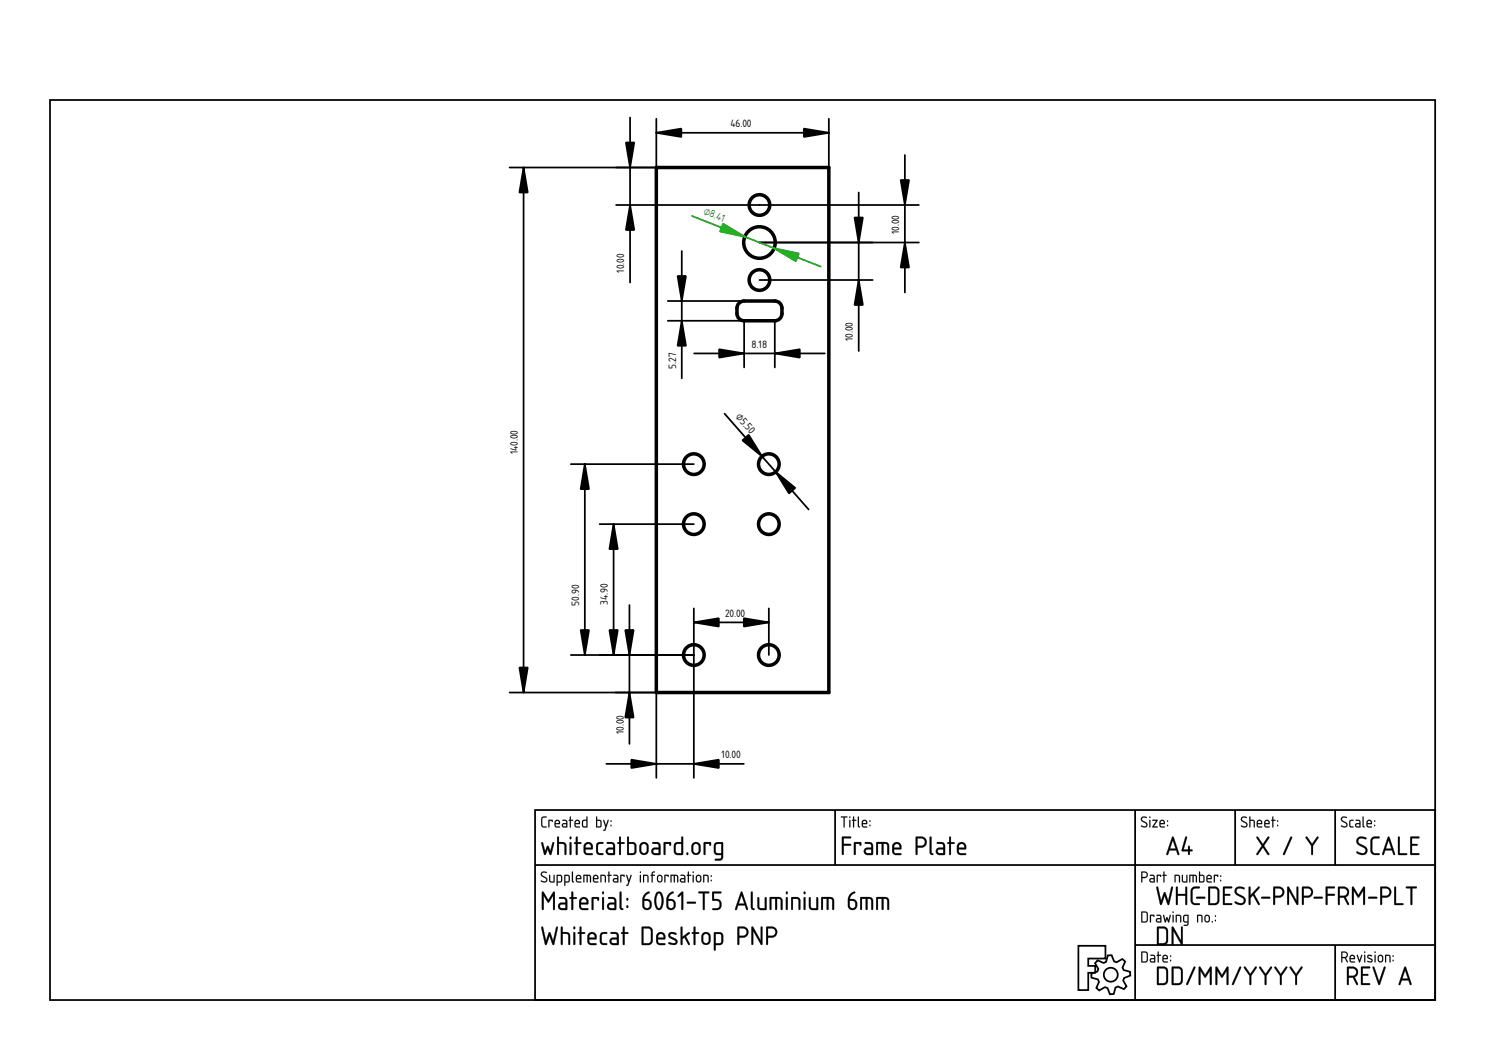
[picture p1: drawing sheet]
<svg xmlns="http://www.w3.org/2000/svg" width="297mm" height="210mm" viewBox="0 0 297 210" stroke-linecap="round" stroke-linejoin="round" font-family="sans-serif">
<defs><g id="words">
<g font-size="2">
<text x="146" y="25.4">46.00</text>
<text x="179.7" y="46.9" transform="rotate(-90 179.7 46.9)">10.00</text>
<text x="124.8" y="54.6" transform="rotate(-90 124.8 54.6)">10.00</text>
<text x="150.2" y="69.5">8.18</text>
<text x="170.5" y="68.2" transform="rotate(-90 170.5 68.2)">10.00</text>
<text x="135.1" y="73.7" transform="rotate(-90 135.1 73.7)">5.27</text>
<text x="147" y="83.4" transform="rotate(49 147 83.4)">⌀5.50</text>
<text x="103.5" y="90.8" transform="rotate(-90 103.5 90.8)">140.00</text>
<text x="115.8" y="121.1" transform="rotate(-90 115.8 121.1)">50.90</text>
<text x="121.5" y="120.8" transform="rotate(-90 121.5 120.8)">34.90</text>
<text x="144.9" y="123.3">20.00</text>
<text x="124.7" y="146.8" transform="rotate(-90 124.7 146.8)">10.00</text>
<text x="144.2" y="151.6">10.00</text>
</g>
<text font-size="2" fill="#1cad1c" x="140.5" y="42.8" transform="rotate(21 140.5 42.8)">⌀8.41</text>
</g></defs>
<g fill="none" stroke="#000" stroke-width=".35">
<path d="M10 20h276.9v179.9h-276.9zM107 161.9h179.9v38h-179.9zM107 172.9h179.9M166.9 161.9v11M226.9 161.9v38M246.9 161.9v11M266.9 161.9v11M215.6 189.1h5.4v2.5h-3.5v1.5h1.4v1.4h-1.4v3.4h-1.9zM219.4 192l1.2 .5 .5-.2 .3-1.3h.8l.5 1.2 .5 .2 1.1-.7 .6 .5-.5 1.2 .2 .5 1.3 .4v.7l-1.2 .5-.2 .5 .7 1.2-.5 .5-1.2-.5-.5 .2-.4 1.3-.7 .1-.5-1.3-.5-.2-1.2 .7-.5-.5 .5-1.2-.2-.5-1.3-.4-.1-.7 1.3-.5 .1-.5-.6-1.2zM226.9 188.9h60M266.9 188.9v11"/>
<circle cx="222" cy="194.9" r="1.4"/>
</g>
<g fill="#000">
<path d="M108.2 174.4l.3-.2h.5l.3 .1-.1 .2a.48 .48 0 0 0-.5-.1 .48 .48 0 0 0-.3 .5l1 .8v.3l-.1 .3a.76 .76 0 0 1-1.2-.3l.9 .2 .2-.3-1.1-.9zM108.3 174.4l-.1 .2a.52 .52 0 0 0 .2 .6l.6 .3a.35 .35 0 0 1 .2 .4 .35 .35 0 0 1-.3 .3l-.7-.2v.2a.67 .67 0 0 0 .8 .2 .67 .67 0 0 0 .4-.7l-1.1-.9 .2-.4 .8 .1a.65 .65 0 0 0-1-.1zM109.8 174.9l.2 .1v1.1l.6 .1v-1.2l.2-.1v1.5h-.6l-.3-.1zM109.8 174.9l.1 1.4 .9 .1v-1.5l-.1 .1v1.2h-.5l-.2-.1v-1.1zM111.5 175.1v1.1h.5l.1-1zM111.5 175.1h.5l.2 .1v.8l-.2 .2h-.5zM111.3 174.9h.8l.3 .4-.1 1-.8 .1v.6l-.1 .1-.2-.1zM111.3 174.9v2.1h.2v-.6h.5a.95 .95 0 0 0 .2-1.4l-.2-.1zM113 175.1v1.1h.6v-1zM113 175.1h.6l.1 .1v.8l-.1 .2h-.6zM112.8 174.9h.8l.3 .4-.1 1-.8 .1v.6l-.1 .1-.1-.1zM112.8 174.9v2.1h.2v-.6h.5a.95 .95 0 0 0 .3-1.4l-.3-.1zM114.3 174.2l.3 .1v1.7l.2 .3-.2 .1-.2-.1-.1-.2zM114.4 174.3l-.1 1.8 .1 .2 .2 .1 .1-.1-.2-.3v-1.7zM115.4 175.2l-.1 .3h.7l-.2-.4zM115.4 175.2l.4-.1 .2 .5h-.7zM115.3 175a.56 .56 0 0 1 .7 0 .56 .56 0 0 1 .1 .8l-.8-.1 .1 .4 .8 .2-.7 .1a.92 .92 0 0 1-.2-1.4zM115.3 175a1.35 1.35 0 0 0-.1 1.3l.3 .1 .7-.1-.8-.1-.1-.3v-.2h.9l-.1-.6-.4-.2zM116.6 174.9l1.4 .1 .2 .3-.1 1.1-.2-.1v-1.1l-.4-.1v1.2l-.1 .1-.2-.1 .1-1.2h-.5v1.2l-.2 .1zM116.6 174.9v1.5l.2-.1v-1.2h.5l.1 1.3 .1-1.3h.4v1.2l.2 .1a1.36 1.36 0 0 0-.2-1.5zM118.8 175.2l-.1 .3h.7l-.2-.4zM118.8 175.2l.4-.1 .2 .5h-.7zM118.7 175a.56 .56 0 0 1 .8 0 .56 .56 0 0 1 0 .8l-.8-.1 .1 .4 .8 .2-.6 .1a.92 .92 0 0 1-.3-1.4zM118.7 175a1.35 1.35 0 0 0 0 1.3l.3 .1 .6-.1-.8-.1-.1-.3v-.2h.9l-.1-.6-.4-.2zM120 174.9h.7l.3 .1 .1 1.4-.2-.1-.1-1.1-.6-.1v1.2l-.2 .1zM120.1 174.9v1.5l.1-.1v-1.2l.7 .1 .1 1.2 .1-.7a.7 .7 0 0 0-.2-.8 .7 .7 0 0 0-.8 0zM121.6 174.2l.2 .1v.6l.5 .1-.5 .1v1.2l-.1 .1-.1-.1v-1.2l-.2-.1 .2-.1zM121.6 174.2v.7l-.2 .1 .2 .1 .1 1.3 .1-1.3 .5-.1-.5-.1v-.6zM122.8 175.8l.1 .4h.5v-.5zM122.8 175.8l.6-.1v.5h-.6zM122.6 174.9h.8l.2 .4v1.1h-.7a.46 .46 0 0 1-.4-.4 .46 .46 0 0 1 .4-.5h.5v-.3l-.8-.1zM122.6 174.9v.1l.8 .2v.4h-.5a.43 .43 0 0 0-.4 .4 .43 .43 0 0 0 .4 .4h.7v-1.1l-.3-.4zM124 174.9h.7l.2 .1-.1 .3-.2-.2h-.4v1.2l-.1 .1-.1-.1zM124 174.9l.1 1.5 .1-1.3h.5l.1 .2v-.3zM125.2 174.9l.2 .1 .3 1 .3-1 .2-.1 .1 .1-.8 2.1-.4-.1 .3-.1 .2-.6zM125.2 174.9l.4 1.4-.2 .6-.2 .1 .3 .1 .7-2.1h-.1l-.4 1-.3-1zM127.9 174.9l.2 .1v1.3l-.1 .1-.1-.1zM127.9 174.9l.1 1.5 .1-1.4zM127.9 174.4a.15 .15 0 0 1 .3 0 .15 .15 0 0 1-.3 0zM127.9 174.2v.3h.2v-.3zM128.6 174.9h.6l.3 .1 .1 1.4-.2-.1v-1.1l-.7-.1 .1 1.2-.2 .1zM128.6 174.9v1.5l.1-.1v-1.2l.7 .1 .1 1.2 .1-.7a.7 .7 0 0 0-.2-.8 .7 .7 0 0 0-.8 0zM130.4 174.3l.5-.1v.2l-.3 .1-.1 .4 .4 .1-.4 .1v1.2l-.1 .1-.2-.1 .1-1.2-.3-.1 .3-.1zM130.4 174.3l-.1 .6-.3 .1 .3 .1 .1 1.3 .1-1.3 .4-.1-.4-.1a.49 .49 0 0 1 .4-.6l-.2-.1zM131.7 175.2l-.1 .8 .4 .2 .2-.2v-.7l-.2-.2zM131.6 175.1h.4l.2 .2v.7l-.2 .2-.4-.2zM131.5 175l.5-.1 .4 .3v.8l-.3 .4h-.4l-.4-.4v-.8zM131.5 175l-.1 .2-.1 .7a.53 .53 0 0 0 .6 .5 .53 .53 0 0 0 .5-.5l-.1-.9-.4-.1zM132.8 174.9h.8l.1 .1-.1 .3-.1-.2h-.5v1.2l-.1 .1-.1-.1zM132.8 174.9l.1 1.5 .1-1.3h.5l.1 .2 .1-.3zM134.1 174.9l1.3 .1 .2 .3v1.1l-.3-.1v-1.1l-.4-.1v1.2l-.1 .1-.1-.1v-1.2h-.5v1.2l-.2 .1zM134.1 174.9v1.5l.1-.1v-1.2h.5l.1 1.3 .1-1.3h.4l.1 1.2 .1 .1a1.36 1.36 0 0 0-.2-1.5zM136.2 175.8l.1 .4h.5v-.5zM136.2 175.8l.6-.1v.5h-.6zM136 174.9h.8l.2 .4v1.1h-.7a.46 .46 0 0 1-.4-.4 .46 .46 0 0 1 .4-.5h.5v-.3l-.8-.1zM136.1 174.9v.1l.7 .2v.4h-.5a.43 .43 0 0 0-.4 .4 .43 .43 0 0 0 .4 .4h.7v-1.1l-.3-.4zM137.5 174.2l.2 .1v.6l.5 .1-.5 .1v1.2l-.1 .1-.1-.1v-1.2l-.2-.1 .2-.1zM137.5 174.2v.7l-.2 .1 .2 .1 .1 1.3 .1-1.3 .4-.1-.4-.1v-.6zM138.5 174.9l.2 .1v1.3l-.1 .1-.2-.1zM138.5 174.9l.1 1.5 .1-1.4zM138.4 174.4a.15 .15 0 0 1 .3 0 .15 .15 0 0 1-.3 0zM138.5 174.2v.3h.1v-.3zM139.4 175.2v.8l.3 .2 .2-.2v-.7l-.1-.2zM139.4 175.1h.4l.2 .2v.7l-.3 .2-.4-.2zM139.3 175a.55 .55 0 0 1 .6-.1 .55 .55 0 0 1 .3 .5l-.1 .8-.3 .2h-.4l-.3-.5v-.7zM139.3 175l-.2 .2v.7a.53 .53 0 0 0 .5 .5 .53 .53 0 0 0 .6-.5l-.2-.9-.4-.1zM140.6 174.9h.6l.4 .1v1.4l-.2-.1v-1.1l-.6-.1v1.2l-.2 .1zM140.6 174.9v1.5l.2-.1v-1.2l.6 .1 .2 1.2v-.7a.7 .7 0 0 0-.2-.8 .7 .7 0 0 0-.8 0zM142.1 175.9h.2v.3l-.2-.1zM142.1 175.9v.2h.1v-.2zM142.1 175h.2v.3h-.2zM142.1 175v.2h.1v-.2z"/>
<path d="M108.3 174.4a.64 .64 0 0 1 1 .1h-.1a.49 .49 0 0 0-.6-.1 .49 .49 0 0 0-.2 .5l.7 .5a.6 .6 0 0 1 .2 .8 .6 .6 0 0 1-.9 .1l-.3-.1 .1-.2a.51 .51 0 0 0 .6 .2 .51 .51 0 0 0 .4-.5l-1-.6-.1-.3zM109.8 174.9l.2 .1v1.1l.2 .1h.5v-1.2l.1-.1v1.5h-.6l-.3-.1zM111.5 175.1v1.1h.5l.1-1zM111.3 174.9a.77 .77 0 0 1 .9 .1 .77 .77 0 0 1 .2 .9l-.3 .5h-.6l-.1 .7h-.1zM113 175.1v1.1h.6l.1-1zM112.8 174.9a.77 .77 0 0 1 1 .1 .77 .77 0 0 1 .1 .9l-.2 .5h-.7v.7h-.2zM114.3 174.2l.2 .1v1.7l.3 .3-.2 .1-.3-.3zM115.4 175.2l-.1 .3h.7l-.2-.4zM115.3 175a.55 .55 0 0 1 .7 0 .55 .55 0 0 1 .1 .7h-.8l.1 .5 .8 .1-.7 .1a.91 .91 0 0 1-.2-1.4zM116.6 174.9h1.3a1.25 1.25 0 0 1 .1 1.5l-.1-1.2-.2-.1h-.2l-.1 1.3-.1-.1v-1.2h-.5v1.2l-.2 .1zM118.8 175.2l-.1 .3h.7l-.2-.4zM118.7 175a.55 .55 0 0 1 .7 0 .55 .55 0 0 1 .1 .7h-.8l.1 .5 .8 .1-.6 .1a.91 .91 0 0 1-.3-1.4zM120 174.9a.71 .71 0 0 1 .9 0 .71 .71 0 0 1 .2 .8l-.1 .7-.1-1.2-.7-.1v1.2l-.2 .1zM121.6 174.2l.2 .1v.6l.5 .1-.5 .1-.1 1.3-.1-1.3-.2-.1 .2-.1zM122.8 175.8l.1 .4h.5v-.5zM122.6 174.9h.7l.3 .4v1.1h-.7a.44 .44 0 0 1-.4-.4 .44 .44 0 0 1 .4-.5h.5v-.3l-.8-.1zM124 174.9l.9 .1-.1 .3-.2-.2h-.4v1.2l-.1 .1zM125.2 174.9l.2 .1 .3 1 .4-1h.2l-.8 2.1-.3-.1 .2-.1 .2-.6zM127.9 174.9l.2 .1-.1 1.4-.1-.1zM127.9 174.4a.15 .15 0 0 1 .3 0 .15 .15 0 0 1-.3 0zM128.6 174.9a.71 .71 0 0 1 .8 0 .71 .71 0 0 1 .2 .8l-.1 .7-.1-1.2-.7-.1v1.2l-.1 .1zM130.4 174.3l.5-.1v.2l-.4 .2v.3l.4 .1-.4 .1v1.2l-.1 .1-.1-1.3-.3-.1 .3-.1zM131.7 175.2l-.2 .7a.34 .34 0 0 0 .4 .3 .34 .34 0 0 0 .3-.4l-.1-.6zM131.5 175l.6-.1a.93 .93 0 0 1 0 1.5h-.4a.96 .96 0 0 1-.2-1.4zM132.8 174.9l.9 .1-.1 .3-.1-.2h-.5v1.2l-.1 .1zM134.1 174.9h1.2a1.25 1.25 0 0 1 .2 1.5l-.2-1.2-.2-.1h-.2l-.1 1.3-.1-.1v-1.2h-.5v1.2l-.2 .1zM136.2 175.8l.1 .4h.5v-.5zM136 174.9h.8l.2 .4v1.1h-.7a.44 .44 0 0 1-.4-.4 .44 .44 0 0 1 .4-.5h.5v-.3l-.8-.1zM137.5 174.2l.2 .1v.6l.5 .1-.5 .1-.1 1.3-.1-1.3-.2-.1 .2-.1zM138.5 174.9l.2 .1-.1 1.4-.1-.1zM138.5 174.4a.14 .14 0 0 1 .2 0 .14 .14 0 0 1-.2 0zM139.4 175.2l-.1 .7a.34 .34 0 0 0 .4 .3 .34 .34 0 0 0 .3-.4l-.1-.6zM139.3 175l.6-.1a.93 .93 0 0 1-.1 1.5h-.4a.96 .96 0 0 1-.1-1.4zM140.6 174.9a.71 .71 0 0 1 .8 0 .71 .71 0 0 1 .3 .8l-.1 .7-.2-1.2-.6-.1v1.2l-.2 .1zM142.1 175.9h.2v.2h-.2zM142.1 175h.2v.3h-.2z"/>
<path d="M108.3 163.4l.9-.2v.2l-.6 .1-.2 .1v1.3l.2 .3h.6l.1 .2h-.8l-.3-.3v-1.4zM109.6 163.9l.9 .1-.1 .3-.1-.2h-.5v1.2l-.1 .1zM111.1 164.2v.3h.6l-.1-.4zM111 164a.55 .55 0 0 1 .8 0 .55 .55 0 0 1 0 .8h-.7l.1 .4 .7 .1-.6 .1a.91 .91 0 0 1-.3-1.4zM112.6 164.8l.1 .4h.5v-.4zM112.4 163.9h.8l.2 .4v1.1h-.7a.44 .44 0 0 1-.4-.4 .44 .44 0 0 1 .4-.5h.5v-.3l-.8-.1zM113.9 163.2l.2 .1v.6l.5 .1-.5 .1-.1 1.3-.1-1.3-.2-.1 .2-.1zM115.1 164.2v.3h.6l-.2-.4zM115 164a.55 .55 0 0 1 .8 0 .55 .55 0 0 1 0 .8h-.8l.1 .4 .8 .1-.6 .1a.91 .91 0 0 1-.3-1.4zM116.7 164.1l-.1 1 .6 .1v-1.1zM116.4 164l.8-.1v-.6l.2-.1v2.2h-.8l-.2-.2zM119.4 164.1v1.1h.4a.78 .78 0 0 0 .2-1zM119.2 163.2l.2 .1v.6h.6l.2 .3v.8l-.2 .4-.9-.1zM120.6 163.9l.2 .1 .3 1 .4-1h.2l-.8 2.1-.3-.1 .2-.1 .2-.6zM122.1 164.9h.1v.2h-.1zM122.1 164h.1v.3h-.1z"/>
<path d="M108.3 163.3l.4-.1h.6v.2l-.8 .1-.1 1.4 .1 .2 .8 .1v.2h-.8l-.3-.3v-1.4zM108.4 163.4l-.2 .3v1.4l.3 .3h.7v-.2h-.6l-.2-.3v-1.3l.2-.2h.6v-.2zM109.6 163.9h.8l.1 .1-.1 .3-.1-.2h-.5v1.2l-.1 .1-.1-.1zM109.7 163.9v1.5l.1-1.3h.5l.1 .2 .1-.3zM111.1 164.2v.3h.6l-.2-.4zM111.1 164.2l.5-.1 .1 .5h-.7zM111 164a.55 .55 0 0 1 .8 0 .55 .55 0 0 1 0 .8h-.7v.3l.9 .2-.7 .1a.92 .92 0 0 1-.3-1.4zM111 164a1.35 1.35 0 0 0 0 1.3l.3 .1 .6-.1-.7-.1-.2-.3v-.2h.9l-.1-.6-.4-.2zM112.6 164.8l.1 .4h.5v-.4zM112.6 164.8l.6-.1v.5h-.6zM112.4 163.9h.8l.2 .4v1.1h-.7a.46 .46 0 0 1-.4-.4 .46 .46 0 0 1 .4-.5h.5v-.3l-.8-.1zM112.5 163.9v.2l.7 .1v.4h-.5a.43 .43 0 0 0-.4 .4 .43 .43 0 0 0 .4 .4h.7v-1.1l-.3-.4zM113.9 163.2l.2 .1v.6l.5 .1-.5 .1v1.2l-.1 .1-.1-.1v-1.2l-.2-.1 .2-.1zM113.9 163.3v.6l-.2 .1 .2 .1 .1 1.3 .1-1.3 .4-.1-.4-.1v-.6zM115.1 164.2v.3h.6l-.2-.4zM115.1 164.2l.4-.1 .2 .5h-.7zM115 164a.55 .55 0 0 1 .8 0 .55 .55 0 0 1 0 .8h-.8l.1 .3 .9 .2-.7 .1a.92 .92 0 0 1-.3-1.4zM115 164a1.35 1.35 0 0 0 0 1.3l.3 .1 .6-.1-.8-.1-.1-.3v-.2h.9l-.1-.6-.4-.2zM116.7 164.1l-.1 1 .6 .1v-1.1zM116.6 164.1h.6v1.1l-.6-.1zM116.4 164l.8-.1v-.6l.2-.1v2.2l-.9-.1-.2-.3zM116.4 164v1.2l.2 .2h.8v-2.1h-.2v.6zM119.4 164.1v1.1l.6-.1v-.9zM119.3 164.1h.5a.73 .73 0 0 1 .2 1l-.7 .1zM119.2 163.2l.2 .1v.6h.6l.2 .3v1l-.2 .2-.9-.1zM119.2 163.2v2.1l.8 .1 .2-.4v-.8l-.2-.3h-.7v-.6zM120.6 163.9l.2 .1 .3 1 .4-1 .1-.1 .1 .1-.8 2.1-.3-.1 .2-.1 .2-.6zM120.6 163.9l.4 1.4-.2 .6-.2 .1 .3 .1 .8-2.1h-.2l-.4 1-.3-1zM122 164.9h.2v.3h-.2zM122.1 164.9v.2h.1v-.2zM122 164h.2v.3h-.2zM122.1 164v.2l.1 .1v-.3z"/>
<path d="M108.2 168.4l.4 .1 .4 1.6 .3-.9 .2-.1 .2 .1 .3 .9 .4-1.6 .1-.1h.2l-.5 2.5-.4-.1-.3-1-.4 1-.3 .1zM108.3 168.4l.5 2.5 .3-.1 .4-1.1 .4 1.1 .2 .1 .6-2.5-.3 .1-.4 1.7-.3-1-.2-.1-.5 1.1-.5-1.7zM111.4 167.3h.3v1a1.37 1.37 0 0 1 1.3 .2l.2 .6v1.8h-.3l-.1-.2v-1.8l-.1-.1-1-.1v2v.2h-.3zM111.4 167.3v3.5h.3v-.1v-2h.7l.4 .2 .1 1.8 .2 .1 .1-1.7-.2-.5a1.32 1.32 0 0 0-1.3-.2v-1.1zM113.9 168.4h.3l.1 .1v2.2l-.2 .2-.3-.2zM113.9 168.4v2.3l.2 .2 .1-.2v-2.2v-.1zM113.8 167.5a.26 .26 0 0 1 .5 0 .26 .26 0 0 1-.5 0zM113.9 167.3v.4h.3v-.4zM115.1 167.3h.3l.1 .1v1l.5-.1 .2 .2-.2 .2h-.5v2l-.2 .3-.2-.3v-2h-.3l-.1-.2 .1-.1h.3zM115.2 167.3l-.1 1.1-.3 .1 .3 .2v2l.2 .2 .1-.2v-2l.8-.2-.2-.1h-.6v-1v-.1zM117.2 168.9l-.2 .6h1.1a.55 .55 0 0 0-.2-.7 .55 .55 0 0 0-.7 .1zM117.1 168.9l.3-.2 .5 .1 .3 .7h-1.2zM117 168.6a.94 .94 0 0 1 1.2 0 .94 .94 0 0 1 .1 1.2h-1.3l.2 .7h1.1l.2 .3-.2 .2h-.9a.92 .92 0 0 1-.8-1.3 1.08 1.08 0 0 1 .4-1.1zM117 168.6a2.22 2.22 0 0 0-.1 2.1l.5 .2h.9l.2-.1-.2-.2-1.1-.1-.2-.4v-.3l1.4-.1 .1-.7-.2-.4-.7-.2zM119.3 168.5a1.11 1.11 0 0 1 1.4 0l-.3 .2a.59 .59 0 0 0-.6 0 .59 .59 0 0 0-.3 .7l.1 1 .1 .1 .9 .1 .1 .1a.97 .97 0 0 1-1.3 .1 .97 .97 0 0 1-.3-1.2l.1-.7zM119.4 168.6l-.2 .3a2.6 2.6 0 0 0 .2 1.8 1.1 1.1 0 0 0 1.2 0l-.2-.1-.7-.1a1.97 1.97 0 0 1 0-1.8h.7l.2-.2a1.12 1.12 0 0 0-1.2 .1zM121.6 169.9l-.1 .4 .2 .2 .9 .1v-.8zM121.5 169.9l1.1-.1v.8l-1-.1-.2-.3zM121.3 168.4l1.1-.1 .5 .6v1.9l-.2 .2h-.9a.76 .76 0 0 1-.7-.8 .76 .76 0 0 1 .7-.8h.8l-.1-.5-.2-.2h-1zM121.3 168.4v.2l1.1 .1 .2 .2v.6h-.8a.71 .71 0 0 0-.7 .7 .71 .71 0 0 0 .7 .7l1.1-.1v-1.9l-.5-.5zM123.8 167.3h.3v.1v1l.6-.1 .2 .2-.2 .2h-.6v2l-.2 .3-.2-.3 .1-2h-.4v-.2v-.1h.4zM123.8 167.3v1.1l-.4 .1 .4 .2v2l.1 .2 .2-.2v-2l.7-.2-.1-.1h-.6v-1v-.1zM125.7 168.7v1.9l.9-.1a1.94 1.94 0 0 0 0-1.8zM125.7 168.7l1.1 .1a2.22 2.22 0 0 1-.1 1.7l-1 .1zM125.4 167.3h.3v.1v.9l1 .1 .5 .3v1.5l-.2 .5a1.61 1.61 0 0 1-1.4 .2l-.3-.1zM125.4 167.3v3.5l.2 .1a1.56 1.56 0 0 0 1.4-.2l.2-.5-.1-1.6-.4-.2h-1v-1zM128.4 168.8l-.2 .3v.9l.2 .5a.56 .56 0 0 0 .9-.6v-.8l-.2-.2-.4-.2zM128.3 168.8a.53 .53 0 0 1 .8 0l.2 .3v.8l-.2 .6a.57 .57 0 0 1-.6 0 .57 .57 0 0 1-.4-.5l.1-.9zM128.1 168.5a.94 .94 0 0 1 1.6 .7 1.54 1.54 0 0 1-.3 1.5l-.7 .2-.6-.2a1.81 1.81 0 0 1 0-2.2zM128.2 168.6l-.4 .6a1.4 1.4 0 0 0 .5 1.6 .89 .89 0 0 0 1.3-.8v-1l-.2-.4-.7-.2zM130.7 169.9l-.1 .4 .2 .2 .9 .1v-.8zM130.6 169.9l1.1-.1v.8l-1.1-.1-.1-.3zM130.4 168.4l1.1-.1 .5 .6v1.9l-.2 .2h-.9a.76 .76 0 0 1-.7-.8 .76 .76 0 0 1 .7-.8h.8l-.1-.5-.2-.2h-1zM130.4 168.4v.2l1.1 .1 .2 .2v.6h-.8a.71 .71 0 0 0-.7 .7 .71 .71 0 0 0 .7 .7l1.1-.1v-1.9l-.5-.5zM132.7 168.4l1.2-.1 .3 .2-.1 .5-.1 .1-.2-.1v-.3h-.8v2l-.2 .2-.2-.2zM132.7 168.4a4.3 4.3 0 0 0 .1 2.5l.2-.2v-2h.8v.3h.2l.1-.5-.2-.1zM135.3 168.8l-.2 .4v1.2l.2 .1 .9 .1v-1.9zM135.2 168.7h1v1.8a1.13 1.13 0 0 1-1.1-.1l-.1-1.2zM134.9 168.6a1.33 1.33 0 0 1 1.3-.3v-.9l.2-.2 .2 .2v3.3l-.3 .3a1.5 1.5 0 0 1-1.4-.3l-.2-.5v-1.2zM134.9 168.6l-.2 .4 .1 1.6 .5 .3h1l.2-.2v-3.3l-.1-.1-.2 .1v1a1.28 1.28 0 0 0-1.3 .2zM137.2 170.5l.3-.1v.5h-.3zM137.3 170.5v.3h.2v-.3zM138.8 168.8l-.2 .3v.9l.2 .5a.56 .56 0 0 0 .9-.6l-.1-.8-.1-.2-.4-.2zM138.7 168.8a.53 .53 0 0 1 .8 0l.2 .3v.8l-.2 .6a.57 .57 0 0 1-.6 0 .57 .57 0 0 1-.4-.5l.1-.9zM138.5 168.5a.94 .94 0 0 1 1.6 .7 1.54 1.54 0 0 1-.3 1.5l-.7 .2-.6-.2a1.81 1.81 0 0 1 0-2.2zM138.6 168.6l-.4 .6a1.4 1.4 0 0 0 .5 1.6 .89 .89 0 0 0 1.3-.8v-1l-.2-.4-.7-.2zM140.7 168.4l1.2-.1 .3 .2-.1 .5-.1 .1-.2-.1v-.3h-.8v2l-.2 .2-.2-.2zM140.7 168.4a4.3 4.3 0 0 0 .1 2.5l.2-.2v-2h.8v.3h.2l.1-.5-.2-.1zM143.2 168.8l-.1 1.5 .2 .2 .9 .1v-1.9zM143.2 168.8l1-.1v1.9l-1.1-.1-.1-1.4zM142.9 168.5l.5-.2 1.1 .1 .1 3a.81 .81 0 0 1-1.1 .7l-.6-.1v-.3l1.1-.1 .1-.1 .1-.6a1.01 1.01 0 0 1-1.5-.7v-1.3zM142.9 168.6l-.2 .5 .1 1.4 .4 .4h1v.4l-.2 .4h-.9l-.2 .2a1.46 1.46 0 0 0 1.4-.1l.2-.4v-3h-1.1z"/>
<path d="M108.2 168.4l.3 .1 .5 1.6 .5-1 .5 1 .4-1.6 .3-.1-.5 2.5-.3-.1-.4-1-.4 1-.3 .1zM111.4 167.3h.3v1a1.35 1.35 0 0 1 1.3 .3l.2 .5v1.8h-.3v-.2l-.1-1.8-.4-.2h-.7v2v.2h-.3zM113.9 168.4h.3v.1v2.2l-.1 .2-.2-.2zM113.9 167.5a.24 .24 0 0 1 .4 0 .24 .24 0 0 1-.4 0zM115.2 167.3h.2l.1 .1v1h.5l.2 .1-.2 .2h-.5v2l-.2 .2-.2-.2v-2l-.4-.2 .4-.1zM117.2 168.9l-.2 .6h1.2a.58 .58 0 0 0-.3-.7 .58 .58 0 0 0-.7 .1zM117 168.6a.92 .92 0 0 1 1.2 0 .92 .92 0 0 1 .1 1.2h-1.3l.2 .7 1.1 .1 .2 .2-.2 .1h-.9a.89 .89 0 0 1-.7-1.2 1.14 1.14 0 0 1 .3-1.1zM119.4 168.6a1.11 1.11 0 0 1 1.2-.1l-.2 .2a.61 .61 0 0 0-.6 0 .61 .61 0 0 0-.3 .7l.1 1 .1 .1 .9 .1v.1a.96 .96 0 0 1-1.2 .1 .96 .96 0 0 1-.2-1.2v-.7zM121.6 169.9l-.1 .4 .2 .2 .9 .1v-.8zM121.3 168.4h1.1l.5 .5v1.9l-.2 .1h-.9a.74 .74 0 0 1-.7-.7 .74 .74 0 0 1 .7-.8h.8l-.1-.5-.2-.2-1-.1zM123.8 167.3h.3v.1v1h.6l.2 .1-.2 .2h-.6v2l-.2 .2-.1-.2v-2l-.4-.2 .4-.1zM125.7 168.7v1.9l1-.1a1.91 1.91 0 0 0-.1-1.8zM125.4 167.3h.3v.1v.9l1 .1 .5 .4v1.4l-.2 .5a1.59 1.59 0 0 1-1.4 .2l-.2-.1zM128.4 168.8l-.2 .3v.9a.57 .57 0 0 0 .6 .6 .57 .57 0 0 0 .5-.7v-.8l-.2-.3a.55 .55 0 0 0-.7 0zM128.2 168.5a.92 .92 0 0 1 1.4 .7 1.51 1.51 0 0 1-.3 1.5 .92 .92 0 0 1-.9 .1 .92 .92 0 0 1-.6-.8l.1-1zM130.7 169.9l-.1 .4 .2 .2 .9 .1v-.8zM130.4 168.4h1.1l.5 .5v1.9l-.2 .1h-.9a.74 .74 0 0 1-.7-.7 .74 .74 0 0 1 .7-.8h.8l-.1-.5-.2-.2-1-.1zM132.7 168.4l1.2-.1 .2 .2v.5l-.1 .1-.2-.1v-.3h-.8v2l-.2 .2-.1-.2zM135.2 168.7l-.1 .6a.95 .95 0 0 0 .4 1.3h.7v-1.9zM134.9 168.6a1.3 1.3 0 0 1 1.3-.3v-.9l.2-.2 .1 .2v3.3l-.2 .2a1.47 1.47 0 0 1-1.4-.2l-.2-.5v-1.2zM137.3 170.5h.2v.4h-.2zM138.8 168.8l-.2 .3v.9a.57 .57 0 0 0 .6 .6 .57 .57 0 0 0 .5-.7v-.8l-.2-.3a.55 .55 0 0 0-.7 0zM138.5 168.5a.92 .92 0 0 1 1.5 .7 1.51 1.51 0 0 1-.3 1.5 .92 .92 0 0 1-.9 .1 .92 .92 0 0 1-.6-.8v-1zM140.7 168.4l1.2-.1 .2 .2v.5l-.1 .1-.2-.1v-.3h-.8v2l-.2 .2-.1-.2zM143.2 168.8l-.1 .3v1.2l.2 .2 .9 .1v-1.9zM142.9 168.6l.5-.3 1.1 .1v3a.79 .79 0 0 1-1 .6h-.6v-.3l1.1-.1 .2-.3-.1-.4a1.04 1.04 0 0 1-1.2-.2 1.04 1.04 0 0 1-.2-1.1v-.7z"/>
<path d="M108.3 178.3h.4l.9 1.6 1-1.6h.3v3.6h-.3l-.1-.2v-2.6l-.9 1.4-.9-1.4v2.6v.2h-.4zM108.4 178.3v3.6l.2-.1 .1-.1v-2.7l.9 1.4 1-1.4v2.7v.1h.3v-3.5h-.3l-1 1.7-.9-1.7zM112 180.9v.4l.2 .2 .8 .1v-.8zM112 180.9l1.1-.1v.8l-1.1-.1-.1-.3zM111.8 179.4l1.1-.1 .5 .6v1.9l-.2 .1h-.9a.76 .76 0 0 1-.8-.7 .76 .76 0 0 1 .8-.8h.7v-.5l-.2-.2h-1zM111.8 179.4v.2l1 .1 .2 .2 .1 .6h-.8a.71 .71 0 0 0-.7 .7 .71 .71 0 0 0 .7 .7l1.1-.1-.1-1.9-.4-.5zM114.2 178.3h.3l.1 .1v.9h.5l.2 .2-.2 .2h-.5v2l-.2 .2-.2-.2v-2h-.3l-.1-.2 .1-.1 .3-.1zM114.3 178.3l-.1 1.1-.3 .1 .3 .2v2l.2 .2 .1-.2v-2l.8-.2-.2-.1h-.6v-1v-.1zM116.3 179.9l-.2 .5h1.1a.55 .55 0 0 0-.2-.6 .55 .55 0 0 0-.7 .1zM116.2 179.9l.3-.2 .5 .1 .3 .7h-1.2zM116.1 179.5a.94 .94 0 0 1 1.2 .1 .94 .94 0 0 1 .1 1.2h-1.3l.2 .7h1.1l.2 .2-.2 .2h-.9a.92 .92 0 0 1-.8-1.2 1.08 1.08 0 0 1 .4-1.1zM116.1 179.6a2.22 2.22 0 0 0-.1 2.1l.5 .2h.9l.2-.2-.2-.1-1.1-.1-.2-.4v-.3l1.4-.1 .1-.7-.2-.4-.7-.2zM118.3 179.4l1.2-.1 .3 .2-.1 .5-.1 .1-.2-.1v-.3h-.8l.1 2-.3 .2-.2-.2zM118.3 179.4a4.3 4.3 0 0 0 .1 2.5l.2-.2v-2h.8v.3h.2l.1-.5-.2-.1zM120.4 179.4h.3v.1v2.2l-.2 .2-.2-.2zM120.4 179.4v2.3l.1 .2 .2-.2v-2.2v-.1zM120.3 178.5a.26 .26 0 0 1 .5 0 .26 .26 0 0 1-.5 0zM120.4 178.3v.4h.3v-.4zM121.8 180.9v.4l.1 .2 .9 .1v-.8zM121.8 180.9l1-.1v.8l-1-.1-.1-.3zM121.6 179.4l1.1-.1 .5 .6v1.9l-.2 .1h-1a.76 .76 0 0 1-.7-.7 .76 .76 0 0 1 .8-.8h.7v-.5l-.2-.2h-1zM121.6 179.4v.2l1 .1 .2 .2v.6h-.7a.71 .71 0 0 0-.7 .7 .71 .71 0 0 0 .6 .7l1.1-.1v-1.9l-.4-.5zM123.9 178.3h.3v.1v2.9l.4 .4a.46 .46 0 0 1-.6 .1 .46 .46 0 0 1-.2-.5zM123.9 178.3v.1a8.4 8.4 0 0 0 .1 3.3l.4 .2 .2-.2-.4-.4v-2.9v-.1zM125.2 181h.2l.2 .1-.1 .4h-.3zM125.3 181.1v.3h.2v-.3zM125.2 179.8a.26 .26 0 0 1 .5 0 .26 .26 0 0 1-.5 0zM125.3 179.6v.4h.2v-.4zM128.8 178.7l.8-.5 .3 .2a2.05 2.05 0 0 0-1.1 1.3h.8l.4 .3a1.4 1.4 0 0 1 0 1.7h-.1a.89 .89 0 0 1-1.2 0l-.3-.6a2.94 2.94 0 0 1 .2-2.1zM128.8 178.8l-.1 .2a2.89 2.89 0 0 0-.3 2.1 .93 .93 0 0 0 1.2 .8 .93 .93 0 0 0 .6-1.3 1.12 1.12 0 0 0-1.4-.9l.2-.6 .8-.6v-.2h-.3zM128.8 180.1v.9l.2 .4 .3 .2 .4-.2a.84 .84 0 0 0-.4-1.3zM128.7 180.1h.8l.2 .1a.77 .77 0 0 1 .2 .9 .77 .77 0 0 1-.8 .5l-.3-.4zM131.6 178.6l-.4 1.3a2.09 2.09 0 0 0 .5 1.6l.3-.1 .2-.6v-1.2l-.2-.9zM131.6 178.6h.1a1.97 1.97 0 0 1 .6 1.8l-.3 1-.4 .2-.3-.5-.2-1 .1-.8zM131.3 178.4l.4-.2 .6 .3 .3 1.1v.9a1.34 1.34 0 0 1-.9 1.4l-.5-.3-.4-1.2 .1-1.1zM131.3 178.4l-.3 .6-.2 .9a2.51 2.51 0 0 0 .7 2h.4l.3-.3 .4-1.4a2.36 2.36 0 0 0-.7-1.9zM133.6 178.7l.8-.5 .3 .2a2.05 2.05 0 0 0-1.1 1.3h.8l.4 .3a1.4 1.4 0 0 1 0 1.7h-.1a.89 .89 0 0 1-1.2 0l-.3-.6a2.94 2.94 0 0 1 .2-2.1zM133.6 178.8l-.1 .2a2.89 2.89 0 0 0-.3 2.1 .93 .93 0 0 0 1.2 .8 .93 .93 0 0 0 .6-1.3 1.12 1.12 0 0 0-1.4-.9l.2-.6 .8-.6v-.2h-.3zM133.6 180.1v.9l.2 .4 .3 .2 .4-.2a.84 .84 0 0 0-.4-1.3zM133.5 180.1h.8l.2 .1a.77 .77 0 0 1 .2 .9 .77 .77 0 0 1-.8 .5l-.3-.4zM136.2 178.3l.2-.1 .2 .2v3.3l-.2 .2-.2-.2v-2.9l-.5 .5-.3-.2zM136.2 178.3l-.7 .8 .2 .2 .5-.5v2.9l.2 .2 .1-.2v-3.3v-.1zM137.3 180.3h1.6l.2 .2-.2 .2h-1.4l-.2-.1zM137.3 180.3l.2 .3h1.4l.2-.1-.2-.2zM139.6 178.2h2l.2 .2-.2 .2h-.7v3.1l-.2 .2-.2-.2v-3.1l-.9-.1zM139.7 178.3v.2l.8 .1v3.1l.2 .2 .1-.2v-3.1h.8l.2-.2-.2-.2zM142.4 178.3l1.6-.1 .2 .2-.2 .2h-1.3v1.1a1.19 1.19 0 0 1 1.4 .5 1.19 1.19 0 0 1-.1 1.5 1.52 1.52 0 0 1-1.6 .2v-.3h.9a.74 .74 0 0 0 .5-.8 .74 .74 0 0 0-.6-.7l-.8-.1zM142.4 178.3v1.7l1.2 .1 .3 .5-.2 .8-.3 .2h-1l.2 .3a1.36 1.36 0 0 0 1.5-.4 1.16 1.16 0 0 0-.1-1.4 1.16 1.16 0 0 0-1.3-.4v-1.1h1.3l.2-.2-.2-.1zM148.1 178.3l.3 .1 1.1 3.2-.2 .3-.2-.1-.2-.8h-1.3l-.4 .9h-.2l-.1-.1zM148.1 178.3l-1.1 3.5 .1 .1 .2-.1 .2-.8h1.4l.3 .8 .1 .1 .2-.2-1.1-3.3zM148.2 179l-.5 1.6h1.1zM148.2 178.9l.6 1.8h-1.2zM150.1 178.3h.3l.1 .1v2.9l.4 .4a.46 .46 0 0 1-.6 .1 .46 .46 0 0 1-.2-.5zM150.2 178.3l-.1 .1a8.4 8.4 0 0 0 .2 3.3l.3 .2 .2-.2-.4-.4v-2.9v-.1zM151.4 179.4h.3l.1 1.9 .3 .2 .8 .1v-2.1l.2-.2 .2 .2-.1 2.4h-1.1l-.5-.2a3.6 3.6 0 0 1-.2-2.3zM151.5 179.4a3.7 3.7 0 0 0 .1 2.3l.5 .2h1.1v-2.4l-.1-.1-.2 .1v2.1h-.8l-.3-.3-.1-1.7v-.2zM153.9 179.3h1.8l.5 .2 .3 .5-.1 1.9h-.3l-.1-.2-.1-1.9-.6-.1v2l-.2 .2-.2-.2 .1-2h-.8v2v.2h-.3zM153.9 179.4v2.4l.3-.1v-2h.8v2.1h.3v-.1v-2h.5l.3 .2v1.8l.2 .2 .1-.2v-1.3a.82 .82 0 0 0-.7-1.1zM157.1 179.4h.3l.1 .1v2.2l-.2 .2-.2-.2zM157.2 179.4l-.1 2.3 .2 .2 .1-.2v-2.2v-.1zM157.1 178.5a.26 .26 0 0 1 .5 0 .26 .26 0 0 1-.5 0zM157.2 178.3v.4h.2v-.4zM158.2 179.4l1.1-.1 .5 .2a3.5 3.5 0 0 1 .2 2.4h-.3l-.1-.2-.1-1.9-1-.1v2v.2h-.3zM158.2 179.4v2.4h.2l.1-.1v-2h.8l.3 .2 .1 1.8 .1 .2 .2-.2v-1.3a.8 .8 0 0 0-.7-1zM160.7 179.4h.3v.1v2.2l-.2 .2-.2-.2zM160.7 179.4v2.3l.1 .2 .2-.2v-2.2l-.1-.1zM160.6 178.5a.26 .26 0 0 1 .5 0 .26 .26 0 0 1-.5 0zM160.7 178.3v.4h.2v-.4zM161.7 179.4h.3l.1 1.9 .3 .2 .8 .1v-2.1l.2-.2 .2 .2-.1 2.4h-1.1l-.5-.2a3.6 3.6 0 0 1-.2-2.3zM161.8 179.4a3.7 3.7 0 0 0 .1 2.3l.5 .2h1.1v-2.4l-.1-.1-.2 .1v2.1h-.8l-.3-.3-.1-1.7v-.2zM164.2 179.3h1.8l.5 .2 .2 .5v1.9h-.3l-.1-.2-.1-1.9-.6-.1v2l-.2 .2-.2-.2v-2h-.7v2v.2h-.3zM164.2 179.4v2.4l.3-.1v-2h.8v2.1h.3v-.1v-2h.5l.3 .2v1.8l.2 .2 .1-.2v-1.3a.82 .82 0 0 0-.7-1.1zM169.9 178.7l.8-.5 .3 .2a2.05 2.05 0 0 0-1.1 1.3h.8l.4 .3a1.4 1.4 0 0 1-.1 1.7 .89 .89 0 0 1-1.2 0l-.3-.6a2.94 2.94 0 0 1 .2-2.1zM169.9 178.8l-.1 .2a2.89 2.89 0 0 0-.3 2.1 .93 .93 0 0 0 1.2 .8 .93 .93 0 0 0 .6-1.3 1.12 1.12 0 0 0-1.5-.9l.2-.6 .9-.6v-.2h-.3zM169.8 180.1l.1 .9 .1 .4 .4 .2 .4-.2a.84 .84 0 0 0-.4-1.3zM169.8 180.1h.8l.2 .1a.77 .77 0 0 1 .2 .9 .77 .77 0 0 1-.8 .5l-.4-.4zM172 179.3h1.7l.6 .2 .2 .5v1.9h-.3l-.1-.2-.1-1.9-.6-.1v2l-.2 .2-.2-.2v-2h-.7v2v.2h-.3zM172 179.4v2.4l.3-.1v-2h.8v2.1h.3v-.1v-2h.5l.3 .2v1.8l.1 .2 .2-.2v-1.3a.82 .82 0 0 0-.8-1.1zM175.2 179.3h1.7l.6 .2 .2 .5v1.9h-.3l-.1-.2-.1-1.9-.6-.1v2l-.2 .2-.2-.2v-2h-.7v2v.2h-.3zM175.2 179.4v2.4l.3-.1v-2h.8v2.1h.3v-.1v-2h.5l.3 .2v1.8l.1 .2 .2-.2v-1.3a.82 .82 0 0 0-.8-1.1z"/>
<path d="M108.4 178.3h.3l.9 1.6 1-1.6h.3v3.6h-.3v-.2v-2.6l-1 1.4-.9-1.4v2.6l-.1 .2h-.2zM112 180.9l-.1 .4 .2 .2 .9 .1v-.8zM111.8 179.4h1.1l.5 .5v1.9l-.2 .1h-.9a.74 .74 0 0 1-.8-.7 .74 .74 0 0 1 .8-.8h.7v-.5l-.2-.2-1-.1zM114.3 178.3h.2l.1 .1v.9h.5l.2 .2-.2 .2h-.5v2l-.2 .2-.2-.2v-2l-.4-.2 .4-.2zM116.3 179.9l-.2 .5h1.2a.58 .58 0 0 0-.3-.6 .58 .58 0 0 0-.7 .1zM116.1 179.6a.92 .92 0 0 1 1.2 0 .92 .92 0 0 1 .1 1.2h-1.3l.2 .7 1.1 .1 .2 .1-.2 .2h-.9a.89 .89 0 0 1-.7-1.2 1.14 1.14 0 0 1 .3-1.1zM118.3 179.4l1.2-.1 .2 .2v.5l-.1 .1-.2-.1v-.3h-.8v2l-.2 .2-.1-.2zM120.4 179.4h.3v.1v2.2l-.2 .2-.1-.2zM120.4 178.5a.24 .24 0 0 1 .4 0 .24 .24 0 0 1-.4 0zM121.8 180.9l-.1 .4 .2 .2 .9 .1v-.8zM121.6 179.4h1.1l.5 .5v1.9l-.2 .1h-1a.74 .74 0 0 1-.7-.7 .74 .74 0 0 1 .8-.8h.7v-.5l-.2-.2-1-.1zM123.9 178.3h.3v.1v2.9l.4 .4a.52 .52 0 0 1-.7 0 .52 .52 0 0 1 0-.7zM125.3 181l.2 .1v.3h-.2zM125.3 179.6h.2v.4h-.2zM128.8 178.8l.8-.6 .3 .2a1.88 1.88 0 0 0-1.1 1.3 1.12 1.12 0 0 1 1.5 .9 1.12 1.12 0 0 1-1.2 1.3l-.6-.4-.1-.4a2.91 2.91 0 0 1 .3-2.1zM128.8 180.1v.9a.57 .57 0 0 0 .5 .6 .57 .57 0 0 0 .6-.6l-.2-.8-.2-.1zM131.6 178.6l-.4 1.3a2.07 2.07 0 0 0 .5 1.7 1.93 1.93 0 0 0 .6-1.8l-.1-.5a.56 .56 0 0 0-.6-.7zM131.3 178.4a.84 .84 0 0 1 .9 0 .84 .84 0 0 1 .3 .9l.1 .9a2.1 2.1 0 0 1-.7 1.7h-.2a1.53 1.53 0 0 1-.9-1.7l.2-1.2zM133.6 178.8l.8-.6 .3 .2a1.88 1.88 0 0 0-1.1 1.3 1.12 1.12 0 0 1 1.5 .9 1.12 1.12 0 0 1-1.2 1.3l-.6-.4-.1-.4a2.91 2.91 0 0 1 .3-2.1zM133.6 180.1v.9a.57 .57 0 0 0 .5 .6 .57 .57 0 0 0 .6-.6l-.2-.8-.2-.1zM136.2 178.3l.2-.1 .2 .2v3.3l-.2 .2-.2-.2v-2.9l-.5 .5-.2-.2zM137.3 180.3h1.6l.2 .2-.2 .1h-1.4h-.2zM139.6 178.3l2-.1 .2 .2-.2 .2h-.7v3.1l-.2 .2-.2-.2v-3.1l-.9-.1zM142.4 178.3l1.6-.1 .2 .2-.2 .2h-1.3v1.1a1.14 1.14 0 0 1 1.5 .8 1.14 1.14 0 0 1-.9 1.4h-.7l-.2-.1 .2-.2h.7a.77 .77 0 0 0 .6-.8 .77 .77 0 0 0-.7-.7l-.8-.1zM148.1 178.3l.3 .1 1.1 3.3-.2 .2-.4-.9h-1.3l-.4 .9-.3-.1zM148.2 179l-.5 1.6h1.1zM150.2 178.3h.2l.1 .1v2.9l.3 .4a.52 .52 0 0 1-.6 0 .52 .52 0 0 1-.1-.7zM151.4 179.4h.3l.1 .2v1.7l.3 .3h.8v-2.1l.2-.2 .1 .2v2.4h-1.1a.84 .84 0 0 1-.7-1.1zM153.9 179.4l1.8-.1a.84 .84 0 0 1 .7 1.1v1.3l-.1 .2-.2-.2-.1-1.8-.2-.2h-.5v2v.2h-.3v-2.2h-.8v2v.2h-.3zM157.1 179.4h.3l.1 .1v2.2l-.2 .2-.2-.2zM157.1 178.5a.25 .25 0 0 1 .5 0 .25 .25 0 0 1-.5 0zM158.2 179.4a1.44 1.44 0 0 1 1.8 .5v1.8l-.2 .2-.2-.2v-1.8l-.3-.2h-.8v2l-.2 .2-.2-.2zM160.7 179.4h.3v.1v2.2l-.2 .2-.2-.2zM160.6 178.5a.25 .25 0 0 1 .5 0 .25 .25 0 0 1-.5 0zM161.7 179.4h.3v.2l.1 1.7 .3 .3h.8v-2.1l.2-.2 .1 .2v2.4h-1.1a.84 .84 0 0 1-.7-1.1zM164.2 179.4l1.8-.1a.84 .84 0 0 1 .7 1.1v1.3l-.1 .2-.2-.2-.1-1.8-.2-.2h-.5v2v.2h-.3l-.1-2.2h-.7v2v.2h-.3zM169.9 178.8l.8-.6 .3 .2a1.88 1.88 0 0 0-1.1 1.3 1.12 1.12 0 0 1 1.4 .9 1.12 1.12 0 0 1-1.2 1.3l-.5-.4-.1-.4a2.91 2.91 0 0 1 .2-2.1zM169.8 180.1v.9a.57 .57 0 0 0 .6 .6 .57 .57 0 0 0 .6-.6l-.2-.8-.2-.1zM172 179.4l1.7-.1a.84 .84 0 0 1 .8 1.1v1.3l-.2 .2-.1-.2-.1-1.8-.2-.2h-.5v2v.2h-.3l-.1-2.2h-.7v2v.2h-.3zM175.2 179.4l1.7-.1a.84 .84 0 0 1 .8 1.1v1.3l-.2 .2-.1-.2-.1-1.8-.2-.2h-.5v2v.2h-.3l-.1-2.2h-.7v2l-.1 .2h-.2z"/>
<path d="M168.1 163.2h1.2l.1 .1-.6 .1 .1 1.9-.2 .1-.1-.1v-1.9h-.5zM168.1 163.2v.2h.5l.1 2 .1-2 .6-.1zM169.8 163.9l.2 .1v1.3l-.1 .1-.1-.1zM169.8 163.9l.1 1.5 .1-1.4zM169.7 163.4a.2 .2 0 0 1 .4 0 .2 .2 0 0 1-.4 0zM169.8 163.2v.3h.1v-.3zM170.5 163.2l.2 .1v.6l.5 .1-.5 .1v1.2l-.1 .1-.1-.1v-1.2l-.2-.1 .2-.1zM170.6 163.3l-.1 .6-.2 .1 .2 .1 .1 1.3 .1-1.3 .5-.1-.5-.1v-.6zM171.5 163.2l.2 .1v1.7l.2 .3-.1 .1-.2-.1-.1-.2zM171.5 163.3v1.8l.1 .2 .2 .1 .1-.1-.2-.3v-1.7zM172.5 164.2v.3h.6l-.1-.4zM172.5 164.2l.5-.1 .2 .5h-.7zM172.4 164a.55 .55 0 0 1 .8 0 .55 .55 0 0 1 .1 .8h-.8v.3l.9 .2-.7 .1a.92 .92 0 0 1-.3-1.4zM172.5 164a1.35 1.35 0 0 0-.1 1.3l.3 .1 .6-.1-.7-.1-.1-.3v-.2h.8l-.1-.6-.4-.2zM173.8 164.9h.2v.3h-.2zM173.8 164.9v.2h.2v-.2zM173.8 164h.2v.3h-.2zM173.8 164v.2l.2 .1v-.3z"/>
<path d="M168.1 163.2l1.3 .1-.6 .1v1.9l-.1 .1-.1-.1v-1.9h-.5zM169.8 163.9l.2 .1-.1 1.4-.1-.1zM169.8 163.4a.14 .14 0 0 1 .2 0 .14 .14 0 0 1-.2 0zM170.5 163.2l.2 .1v.6l.5 .1-.5 .1-.1 1.3-.1-1.3-.2-.1 .2-.1zM171.5 163.2l.2 .1v1.7l.2 .3-.1 .1-.3-.3zM172.5 164.2v.3h.6l-.1-.4zM172.4 164a.55 .55 0 0 1 .8 0 .55 .55 0 0 1 .1 .8h-.8l.1 .4 .8 .1-.7 .1a.91 .91 0 0 1-.3-1.4zM173.8 164.9h.2v.2h-.2zM173.8 164h.2v.3h-.2z"/>
<path d="M168.3 167.3l1.6-.1 .2 .2-.2 .2h-1.2v1.1h1.2l.2 .2-.2 .2h-1.2v1.6l-.2 .2-.2-.2zM170.7 168.4l1.3-.1 .2 .2-.1 .5-.1 .1-.1-.1-.1-.3h-.7v2l-.2 .2-.2-.2zM173.1 169.9v.4l.2 .2 .8 .1v-.8zM172.9 168.4h1.1l.5 .5v1.9l-.2 .1h-.9a.74 .74 0 0 1-.7-.7 .74 .74 0 0 1 .7-.8h.7v-.5l-.2-.2-1-.1zM175.2 168.4l1.7-.1a.84 .84 0 0 1 .8 1.2v1.2l-.2 .2-.1-.2-.1-1.8-.2-.2h-.5v2v.2h-.3l-.1-2.2h-.7v2l-.1 .2h-.2zM178.8 168.9l-.1 .6h1.1a.58 .58 0 0 0-.2-.7 .58 .58 0 0 0-.8 .1zM178.7 168.6a.92 .92 0 0 1 1.2 0 .92 .92 0 0 1 .1 1.2h-1.3l.2 .7 1.1 .1 .2 .2-.2 .1h-.9a.89 .89 0 0 1-.8-1.2 1.14 1.14 0 0 1 .4-1.1zM183.4 167.6v1.5h.8a.75 .75 0 0 0 .7-.8 .75 .75 0 0 0-.8-.7zM183.1 167.3l.1-.1a1.69 1.69 0 0 1 1.8 .4 1.1 1.1 0 0 1 .2 1.2 1.1 1.1 0 0 1-1 .6h-.8v1.3v.2h-.3zM185.9 167.3h.3v.1v2.9l.4 .4a.52 .52 0 0 1-.7 0 .52 .52 0 0 1-.1-.7zM187.5 169.9v.4l.2 .2 .8 .1v-.8zM187.3 168.4h1.1l.5 .5v1.9l-.2 .1h-.9a.74 .74 0 0 1-.7-.7 .74 .74 0 0 1 .7-.8h.7v-.5l-.2-.2-1-.1zM189.8 167.3h.2l.1 .1v1h.5l.2 .1-.2 .2h-.5v2l-.2 .2-.2-.2v-2l-.3-.2 .3-.1zM191.8 168.9l-.1 .6h1.1a.58 .58 0 0 0-.3-.7 .58 .58 0 0 0-.7 .1zM191.6 168.6a.92 .92 0 0 1 1.2 0 .92 .92 0 0 1 .2 1.2h-1.4l.2 .7 1.1 .1 .2 .2-.2 .1h-.9a.89 .89 0 0 1-.7-1.2 1.14 1.14 0 0 1 .3-1.1z"/>
<path d="M168.3 167.3l1.6-.1 .3 .2-.3 .2h-1.2v1.1h1.2l.3 .2-.3 .2h-1.2v1.6l-.2 .2-.2-.2zM168.4 167.3l-.1 3.4 .2 .2 .1-.2v-1.7h1.3l.2-.1-.2-.2h-1.3v-1.1h1.3l.2-.2-.2-.1zM170.7 168.4l1.3-.1 .2 .2-.1 .5-.1 .1-.2-.1v-.3h-.7v2l-.2 .2-.2-.2zM170.8 168.4a4.3 4.3 0 0 0 .1 2.5l.1-.2v-2h.8l.1 .3h.1l.1-.5-.1-.1zM173.2 169.9l-.1 .4 .2 .2 .8 .1v-.8zM173.1 169.9l1.1-.1v.8l-1.1-.1-.1-.3zM172.9 168.4l1.1-.1 .5 .6v1.9l-.2 .2h-.9a.76 .76 0 0 1-.8-.8 .76 .76 0 0 1 .8-.8h.7v-.5l-.2-.2h-1zM172.9 168.4v.2l1 .1 .2 .2 .1 .6h-.8a.71 .71 0 0 0-.7 .7 .71 .71 0 0 0 .7 .7l1.1-.1v-1.9l-.5-.5zM175.2 168.3h1.7l.6 .2 .2 .5v1.9h-.3l-.1-.2-.1-1.9-.6-.1v2l-.2 .2-.2-.2v-2h-.7v2v.2h-.3zM175.2 168.4v2.5l.3-.2v-2h.8v2.1h.3v-.1v-2h.5l.3 .2v1.8l.1 .2 .2-.2v-1.2a.82 .82 0 0 0-.8-1.1zM178.8 168.9l-.1 .6h1.1a.55 .55 0 0 0-.3-.7 .55 .55 0 0 0-.7 .1zM178.8 168.9l.3-.2 .5 .1 .3 .7h-1.2zM178.6 168.6h.1a.92 .92 0 0 1 1.2 0 .92 .92 0 0 1 .1 1.2h-1.3l.2 .7h1.1l.2 .3-.2 .2h-.9a.92 .92 0 0 1-.8-1.3 1.17 1.17 0 0 1 .3-1.1zM178.7 168.6a2.22 2.22 0 0 0-.1 2.1l.5 .2h.9l.2-.1-.2-.2-1.1-.1-.2-.4v-.3l1.4-.1v-.7l-.2-.4-.6-.2zM183.4 167.6v1.5h.8a.72 .72 0 0 0 .7-.8 .72 .72 0 0 0-.8-.7zM183.4 167.6a1.29 1.29 0 0 1 1.4 .3 .78 .78 0 0 1-.6 1.2h-.8zM183.1 167.3l.1-.1a1.71 1.71 0 0 1 1.8 .4 1.11 1.11 0 0 1 .2 1.2 1.11 1.11 0 0 1-1 .7l-.8-.1v1.3v.2h-.3zM183.1 167.3v3.4l.1 .2 .2-.2v-1.3a1.49 1.49 0 0 0 1.6-.4 1.1 1.1 0 0 0-.8-1.7zM185.9 167.3h.3v.1v2.9l.4 .4a.46 .46 0 0 1-.6 .1 .46 .46 0 0 1-.2-.5zM185.9 167.3v.1a8.4 8.4 0 0 0 .1 3.3l.4 .2 .1-.2-.3-.4v-2.9l-.1-.1zM187.5 169.9v.4l.2 .2 .8 .1v-.8zM187.5 169.9l1.1-.1v.8l-1.1-.1-.1-.3zM187.3 168.4l1.1-.1 .5 .6v1.9l-.2 .2h-.9a.76 .76 0 0 1-.8-.8 .76 .76 0 0 1 .8-.8h.7v-.5l-.2-.2h-1zM187.3 168.4v.2l1 .1 .2 .2 .1 .6h-.8a.71 .71 0 0 0-.7 .7 .71 .71 0 0 0 .7 .7l1.1-.1v-1.9l-.5-.5zM189.8 167.3h.3v.1v1l.5-.1 .3 .2-.3 .2h-.5v2l-.2 .3-.2-.3v-2h-.3l-.1-.2 .1-.1h.3zM189.8 167.3v1.1l-.4 .1 .4 .2v2l.1 .2 .2-.2v-2l.7-.2-.2-.1h-.5v-1l-.1-.1zM191.8 168.9l-.1 .6h1a.55 .55 0 0 0-.2-.7 .55 .55 0 0 0-.7 .1zM191.8 168.9l.3-.2 .4 .1 .3 .7h-1.2zM191.6 168.6a.94 .94 0 0 1 1.3 0 .94 .94 0 0 1 .1 1.2h-1.4l.2 .7h1.1l.3 .3-.3 .2h-.9a.92 .92 0 0 1-.7-1.3 1.08 1.08 0 0 1 .3-1.1zM191.6 168.6a2.22 2.22 0 0 0-.1 2.1l.5 .2h.9l.2-.1-.2-.2-1.1-.1-.2-.4v-.3l1.5-.1v-.7l-.2-.4-.7-.2z"/>
<path d="M228.2 163.4l.2-.2h.6l.2 .2v.2a.48 .48 0 0 0-.6-.1 .48 .48 0 0 0-.3 .4l1 .8 .1 .3-.2 .3a.76 .76 0 0 1-1.1-.3l.8 .2 .2-.3-1-.9zM228.2 163.4l-.1 .2a.52 .52 0 0 0 .3 .6l.5 .4a.35 .35 0 0 1 .3 .3 .35 .35 0 0 1-.4 .3l-.6-.2-.1 .2a.67 .67 0 0 0 .8 .2 .67 .67 0 0 0 .4-.7l-1-.9 .1-.4 .8 .1a.65 .65 0 0 0-1-.1zM229.8 163.9l.2 .1v1.3l-.1 .1-.2-.1zM229.8 163.9l.1 1.5v-1.4zM229.7 163.4a.15 .15 0 0 1 .3 0 .15 .15 0 0 1-.3 0zM229.8 163.2v.3h.1v-.3zM230.3 163.9h1.1v.2l-.8 1.1h.7l.1 .2h-1l-.1-.2 .8-1.1h-.7zM230.4 163.9v.2h.7l-.7 1.3h1l-.1-.2h-.7l.8-1.3zM232 164.2v.3h.6l-.1-.4zM232 164.2l.5-.1 .2 .5h-.7zM231.9 164a.55 .55 0 0 1 .8 0 .55 .55 0 0 1 .1 .8h-.8v.3l.9 .2-.7 .1a.92 .92 0 0 1-.3-1.4zM232 164a1.35 1.35 0 0 0-.1 1.3l.3 .1 .6-.1-.7-.1-.1-.3v-.2h.8l-.1-.6-.4-.2zM233.3 164.9h.2v.3h-.2zM233.3 164.9v.2h.2v-.2zM233.3 164h.2v.3h-.2zM233.3 164v.2l.2 .1v-.3z"/>
<path d="M228.2 163.4a.64 .64 0 0 1 1 .1 .49 .49 0 0 0-.6-.1 .49 .49 0 0 0-.3 .6l.7 .4a.6 .6 0 0 1 .3 .8 .6 .6 0 0 1-1 .1l-.2-.1 .1-.2a.51 .51 0 0 0 .6 .2 .51 .51 0 0 0 .3-.5l-.9-.6-.2-.3zM229.8 163.9l.2 .1-.1 1.4-.2-.1zM229.7 163.4a.15 .15 0 0 1 .3 0 .15 .15 0 0 1-.3 0zM230.4 163.9h1l-.8 1.3h.7l.1 .2h-1l.7-1.3h-.7zM232 164.2v.3h.6l-.1-.4zM231.9 164a.55 .55 0 0 1 .8 0 .55 .55 0 0 1 .1 .8h-.8l.1 .4 .8 .1-.7 .1a.91 .91 0 0 1-.3-1.4zM233.3 164.9h.2v.2h-.2zM233.3 164h.2v.3h-.2z"/>
<path d="M228.3 174.4v.9h.5a.45 .45 0 0 0 .4-.5 .45 .45 0 0 0-.4-.4zM228.2 174.2h.6a.66 .66 0 0 1 .6 .7 .66 .66 0 0 1-.6 .6h-.5v.8l-.2 .1zM230 175.8l.1 .4h.5v-.5zM229.9 174.9h.7l.2 .4v1.1h-.6a.44 .44 0 0 1-.5-.4 .44 .44 0 0 1 .5-.5h.4v-.3l-.7-.1zM231.2 174.9l.9 .1-.1 .3-.1-.2h-.5v1.2l-.1 .1zM232.6 174.2l.2 .1v.6l.4 .1-.4 .1-.1 1.3-.1-1.3-.3-.1 .3-.1zM234.8 174.9a.71 .71 0 0 1 .8 0 .71 .71 0 0 1 .3 .8l-.1 .7-.1-1.2-.7-.1v1.2l-.2 .1zM236.3 174.9l.2 .1v1.1l.2 .1h.4v-1.2l.2-.1v1.5h-.6l-.3-.1zM237.8 174.9h1.2a1.25 1.25 0 0 1 .2 1.5l-.2-1.2-.2-.1h-.2l-.1 1.3-.1-.1v-1.2h-.5v1.2l-.2 .1zM239.9 175.1v1.1h.4a.78 .78 0 0 0 .2-1zM239.7 174.2l.2 .1v.6h.6l.2 .3 .1 .8-.3 .4-.8-.1zM241.4 175.2v.3h.6l-.2-.4zM241.3 175a.55 .55 0 0 1 .8 0 .55 .55 0 0 1 0 .7h-.7l.1 .5 .7 .1-.6 .1a.91 .91 0 0 1-.3-1.4zM242.7 174.9l.8 .1-.1 .3-.1-.2h-.4v1.2l-.2 .1zM243.9 175.9h.2v.2h-.2zM243.9 175h.2v.3h-.2z"/>
<path d="M228.3 174.4v.9h.5a.43 .43 0 0 0 .4-.5 .43 .43 0 0 0-.4-.4zM228.3 174.4h.5a.46 .46 0 0 1 .4 .4 .46 .46 0 0 1-.4 .5h-.5zM228.1 174.2h.1a1.03 1.03 0 0 1 1.1 .2 .67 .67 0 0 1 .1 .7 .67 .67 0 0 1-.6 .5l-.5-.1 .1 .8-.3 .1zM228.2 174.3v2.1l.1-.9a.92 .92 0 0 0 1-.2 .66 .66 0 0 0-.5-1.1zM230 175.8l.1 .4h.5v-.5zM230 175.8l.6-.1v.5h-.6zM229.9 174.9h.7l.2 .4v1.1h-.6a.46 .46 0 0 1-.5-.4 .46 .46 0 0 1 .5-.5h.4v-.3l-.7-.1zM229.9 174.9v.1l.7 .2v.4h-.4a.43 .43 0 0 0-.5 .4 .43 .43 0 0 0 .5 .4h.6v-1.1l-.2-.4zM231.2 174.9h.8l.1 .1-.1 .3-.1-.2h-.5v1.2l-.1 .1-.1-.1zM231.3 174.9v1.5l.1-1.3h.5l.1 .2 .1-.3zM232.6 174.2l.2 .1v.6l.4 .1-.4 .1v1.2l-.1 .1-.2-.1 .1-1.2-.3-.1 .3-.1zM232.6 174.2v.7l-.2 .1 .2 .1 .1 1.3 .1-1.3 .4-.1-.4-.1v-.6zM234.8 174.9h.7l.3 .1 .1 1.4-.2-.1-.1-1.1-.6-.1v1.2l-.2 .1zM234.8 174.9v1.5l.2-.1v-1.2l.7 .1 .1 1.2 .1-.7a.7 .7 0 0 0-.3-.8 .7 .7 0 0 0-.8 0zM236.3 174.9l.2 .1v1.1l.6 .1v-1.2l.2-.1v1.5h-.6l-.4-.1zM236.3 174.9l.1 1.4 .9 .1v-1.5l-.1 .1v1.2h-.5l-.2-.1-.1-1.1zM237.7 174.9l1.4 .1 .2 .3-.1 1.1-.2-.1v-1.1l-.4-.1v1.2l-.1 .1-.1-.1v-1.2h-.5v1.2l-.2 .1zM237.8 174.9v1.5l.1-.1v-1.2h.5l.1 1.3 .1-1.3h.4l.1 1.2 .1 .1a1.36 1.36 0 0 0-.2-1.5zM239.9 175.1v1.1l.6-.1v-.9zM239.9 175.1h.4a.73 .73 0 0 1 .2 1l-.6 .1zM239.7 174.2l.2 .1v.6h.6l.3 .2-.1 1.1-.2 .2-.8-.1zM239.7 174.2v2.1l.8 .1 .2-.4v-.8l-.2-.3h-.6v-.6zM241.4 175.2v.3h.6l-.2-.4zM241.4 175.2l.5-.1 .1 .5h-.7zM241.3 175a.56 .56 0 0 1 .8 0 .56 .56 0 0 1 0 .8l-.7-.1v.4l.9 .2-.7 .1a.92 .92 0 0 1-.3-1.4zM241.3 175a1.35 1.35 0 0 0 0 1.3l.3 .1 .6-.1-.8-.1-.1-.3v-.2h.9l-.1-.6-.4-.2zM242.7 174.9h.7l.1 .1-.1 .3-.1-.2h-.4v1.2l-.2 .1-.1-.1zM242.7 174.9v1.5l.1-1.3h.5l.1 .2 .1-.3zM243.9 175.9h.2v.3l-.2-.1zM243.9 175.9v.2h.2v-.2zM243.9 175h.2v.3h-.2zM243.9 175v.2h.2v-.2z"/>
<path d="M231.2 177.3l.1-.1 .2 .2 .6 2.7 .5-1.6 .2-.2 .2 .2 .5 1.6 .6-2.7 .3-.1-.7 3.6-.4-.1-.5-1.7-.5 1.7-.4 .1zM231.2 177.3l.7 3.5 .2 .1 .1-.1 .6-1.8 .6 1.8 .2 .1 .8-3.6-.3 .1-.6 2.8-.7-1.8-.2 .1-.5 1.7-.6-2.8zM235.1 177.3h.3v.1v1.3h1.5v-1.3l.1-.1h.3v3.6h-.3l-.1-.2v-1.6h-1.5v1.6v.2h-.3zM235.1 177.3v3.6l.3-.2v-1.7h1.6v1.7l.2 .2v-3.6l-.2 .1v1.3h-1.6v-1.3v-.1zM238.3 177.5l.4-.3 1.1 .1v.3l-1.3 .2-.1 .3v1.9l.1 .4 1.3 .2v.3h-1.2l-.5-.5-.1-2.3zM238.3 177.5l-.3 .6 .1 2.3 .5 .5h1.1l.1-.3h-.9l-.5-.3-.1-2.2 .3-.4 1-.1 .2-.2a1.48 1.48 0 0 0-1.5 .1zM239.1 179.3h1.7l.2 .2-.3 .2h-1.4l-.2-.1zM239.2 179.3l.1 .3h1.4l.2-.1-.1-.2zM241.9 177.6v3l1.2-.1 .2-.5v-2l-.4-.4zM241.8 177.6h1.2l.3 .3v2.4a1.67 1.67 0 0 1-1.5 .3zM241.5 177.3l1.6-.1 .4 .3 .2 .4v2.4l-.2 .4-.4 .2h-1.6zM241.6 177.3v3.6h1.5l.6-.6v-2.4l-.3-.4-.3-.2zM244.5 177.3h1.8v.3h-.2h-1.3v1.1h1l.2 .2-.2 .2h-1v1.5l1.3-.1 .2 .1v.3h-1.8zM244.5 177.3v3.5h1.7l-.1-.2h-1.3v-1.6h1l.1-.1-.1-.2h-1v-1.1h1.3l.1-.1v-.2zM247 177.5l.4-.3 .9 .1 .5 .2v.2l-.2 .1a.91 .91 0 0 0-1.4 .4l.3 .5a1.92 1.92 0 0 1 1.5 1v.6l-.3 .4a1.47 1.47 0 0 1-1.9-.3l.2-.2a1.75 1.75 0 0 0 1.4 .3l.2-.3a.55 .55 0 0 0-.3-.7l-1-.5a.93 .93 0 0 1-.3-1.5zM247.1 177.5a.91 .91 0 0 0 .2 1.5l1 .5a.6 .6 0 0 1 .3 .8 .6 .6 0 0 1-.8 .3l-.8-.4-.2 .2 .1 .2a1.16 1.16 0 0 0 1.2 .3 1.16 1.16 0 0 0 .9-.9 .91 .91 0 0 0-.6-.8l-.9-.5a.56 .56 0 0 1-.2-.9l.2-.2 1.1 .1 .2-.1a1.41 1.41 0 0 0-1.7-.1zM249.6 177.3h.3l.1 .1v1.6l1.5-1.7a.21 .21 0 0 1 .3 0 .21 .21 0 0 1-.1 .3l-1 1.1 1.1 2.1-.2 .1-.1-.1-1-1.8-.5 .5v1.2l-.2 .2-.2-.2zM249.7 177.3v3.5h.2v-.1v-1.2l.6-.6 1 1.9 .2 .1 .1-.2-1.1-2 1-1.1 .1-.3h-.3l-1.6 1.7v-1.6zM252.1 179.3h1.6l.2 .2-.2 .2h-1.4l-.2-.1zM252.1 179.3l.2 .3h1.4l.2-.1-.2-.2zM254.9 177.6v1.5h.8a.72 .72 0 0 0 .6-.8 .72 .72 0 0 0-.7-.7zM254.8 177.6h.1a1.29 1.29 0 0 1 1.4 .3 .78 .78 0 0 1-.6 1.2h-.9zM254.5 177.3l.2-.1a1.71 1.71 0 0 1 1.8 .4h-.1a1.11 1.11 0 0 1 .2 1.2 1.11 1.11 0 0 1-.9 .7l-.8-.1v1.3l-.1 .2h-.3zM254.6 177.3l-.1 3.4 .2 .2 .1-.2 .1-1.3a1.49 1.49 0 0 0 1.6-.4 1.1 1.1 0 0 0-.8-1.7zM257.3 177.3h.4l1.5 2.8-.1-2.7 .1-.1h.3v3.6l-.4-.1-1.4-2.7v2.6l-.1 .2h-.3zM257.4 177.3v3.5h.2v-.1v-2.7l1.6 2.8h.2v-3.5l-.2 .1v2.7l-1.5-2.8zM260.6 177.6v1.5h.8a.72 .72 0 0 0 .7-.8 .72 .72 0 0 0-.8-.7zM260.6 177.6a1.29 1.29 0 0 1 1.4 .3 .78 .78 0 0 1-.6 1.2h-.8zM260.3 177.3l.2-.1a1.71 1.71 0 0 1 1.7 .4 1.11 1.11 0 0 1 .2 1.2 1.11 1.11 0 0 1-1 .7l-.8-.1v1.3v.2h-.3zM260.3 177.3v3.4l.1 .2 .2-.2v-1.3a1.49 1.49 0 0 0 1.6-.4h.1a1.1 1.1 0 0 0-.9-1.7zM262.6 179.3h1.6l.2 .2-.2 .2h-1.4l-.2-.1zM262.6 179.3l.2 .3h1.4l.2-.1-.2-.2zM265 177.3l1.6-.1 .3 .2-.3 .2h-1.2v1.1h1.2l.3 .2-.3 .2h-1.2v1.6l-.2 .2-.2-.2zM265.1 177.3l-.1 3.4 .2 .2 .1-.2v-1.7h1.3l.2-.1-.2-.2h-1.3v-1.1h1.3l.2-.2-.2-.1zM267.8 177.6v1.5a1.04 1.04 0 0 0 1.5-.8l-.4-.6zM267.8 177.6h1l.3 .2a.67 .67 0 0 1 0 1l-.3 .3h-1zM267.5 177.3a2.05 2.05 0 0 1 1.9 .3 1.1 1.1 0 0 1-.4 1.8l.6 1.2v.3l-.3-.1-.7-1.4h-.8v1.3v.2h-.3zM267.5 177.3v3.6h.2l.1-.2v-1.3h.8l.7 1.4 .3 .1v-.3l-.7-1.3 .6-.4a1.06 1.06 0 0 0-.9-1.6zM270.3 177.3h.3l.9 1.6 1-1.6h.3v3.6h-.3v-.2v-2.6l-1 1.4-.9-1.4v2.6v.2h-.3zM270.3 177.3v3.6l.2-.1 .1-.1v-2.7l.9 1.4 1-1.4v2.7v.1h.3v-3.5h-.3l-1 1.7-.9-1.7zM273.5 179.3h1.6l.2 .2-.2 .2h-1.4l-.2-.1zM273.5 179.3l.2 .3h1.4l.2-.1-.2-.2zM276.3 177.6v1.5h.8a.72 .72 0 0 0 .6-.8 .72 .72 0 0 0-.7-.7zM276.2 177.6h.1a1.29 1.29 0 0 1 1.4 .3 .78 .78 0 0 1-.6 1.2h-.9zM275.9 177.3l.2-.1a1.71 1.71 0 0 1 1.7 .4 1.11 1.11 0 0 1 .2 1.2 1.11 1.11 0 0 1-.9 .7l-.8-.1v1.3l-.1 .2h-.3zM276 177.3l-.1 3.4 .2 .2 .1-.2 .1-1.3a1.49 1.49 0 0 0 1.6-.4 1.1 1.1 0 0 0-.9-1.7zM278.7 177.3h.3l.1 .1v3.2l1.2-.1 .2 .1v.3h-1.8zM278.8 177.3v3.6h1.7v-.3h-.2h-1.3v-3.2zM281.1 177.3l1.9-.1 .2 .2-.1 .2h-.8v3.1l-.2 .2-.2-.2v-3.1l-.8-.1zM281.1 177.3v.2l.9 .1v3.1l.1 .2 .2-.2v-3.1h.8l.1-.2-.2-.1z"/>
<path d="M231.2 177.3l.3 .1 .6 2.7 .5-1.6 .2-.2 .7 1.8 .6-2.7 .3-.1-.7 3.6-.3-.1-.6-1.7-.6 1.7-.3 .1zM235.1 177.3h.3v.1v1.3h1.5v-1.3l.1-.1h.2v3.6h-.2l-.1-.2v-1.6h-1.5v1.6v.2h-.3zM238.3 177.5l.4-.2h1.1v.2l-1 .1-.4 .3v2.1l.3 .5 1 .1h.1v.3h-1.2l-.5-.5-.1-2.3zM239.1 179.3h1.7l.1 .2-.2 .1h-1.4h-.2zM241.9 177.6v3l1.2-.1 .3-.5-.1-2.1-.3-.3zM241.6 177.3h1.5l.4 .2 .2 .4v2.4l-.6 .6h-1.5zM244.5 177.3h1.7v.2l-.1 .1h-1.3v1.1h1l.1 .2-.1 .2h-1v1.5h1.3h.1l.1 .3h-1.8zM247.1 177.5a1.41 1.41 0 0 1 1.7 .1l-.2 .2a.92 .92 0 0 0-1.5 .4l.4 .5a1.9 1.9 0 0 1 1.5 1 1.07 1.07 0 0 1-.6 1.2 1.07 1.07 0 0 1-1.2-.2l-.4-.2 .2-.3a1.19 1.19 0 0 0 1.6 0 .58 .58 0 0 0-.3-.7l-1.4-.9-.1-.4zM249.7 177.3h.2l.1 .1v1.6l1.5-1.7h.3l-.1 .3-1 1.1 1.1 1.9a.18 .18 0 0 1-.1 .3 .18 .18 0 0 1-.2-.1l-1-1.8-.5 .5-.1 1.4h-.2zM252.1 179.3h1.6l.2 .2-.2 .1h-1.4h-.2zM254.9 177.6v1.5h.8a.75 .75 0 0 0 .7-.8 .75 .75 0 0 0-.8-.7zM254.6 177.3l.1-.1a1.69 1.69 0 0 1 1.7 .4 1.1 1.1 0 0 1 .2 1.2 1.1 1.1 0 0 1-.9 .6h-.8v1.3l-.1 .2h-.2zM257.3 177.3h.4l1.5 2.8v-2.7v-.1h.3v3.6l-.3-.1-1.5-2.7v2.6l-.1 .2h-.3zM260.6 177.6v1.5h.8a.75 .75 0 0 0 .7-.8 .75 .75 0 0 0-.8-.7zM260.3 177.3l.2-.1a1.69 1.69 0 0 1 1.7 .4 1.1 1.1 0 0 1 .2 1.2 1.1 1.1 0 0 1-1 .6h-.8v1.3v.2h-.3zM262.6 179.3h1.6l.2 .2-.2 .1h-1.4h-.2zM265 177.3l1.6-.1 .2 .2-.2 .2h-1.2v1.1h1.2l.2 .2-.2 .2h-1.2v1.6l-.2 .2-.2-.2zM267.8 177.6v1.5a1.06 1.06 0 0 0 1.5-.8l-.1-.3-.4-.4zM267.5 177.3h.1a1.71 1.71 0 0 1 1.8 .4 1.12 1.12 0 0 1-.4 1.7l.6 1.2v.3l-.3-.1-.7-1.4h-.8v1.3v.2h-.3zM270.3 177.3h.3l.9 1.6 1-1.6h.3v3.6h-.3v-.2v-2.6l-1 1.4-.9-1.4v2.6v.2h-.3zM273.5 179.3h1.6l.2 .2-.2 .1h-1.4h-.2zM276.3 177.6v1.5h.8a.75 .75 0 0 0 .6-.8 .75 .75 0 0 0-.7-.7zM275.9 177.3l.2-.1a1.69 1.69 0 0 1 1.7 .4 1.1 1.1 0 0 1 .2 1.2 1.1 1.1 0 0 1-.9 .6h-.8v1.3l-.1 .2h-.3zM278.7 177.3h.3l.1 .1v3.2h1.2h.2v.3h-1.8zM281.1 177.3l1.9-.1 .2 .2-.1 .2h-.8v3.1l-.2 .2-.2-.2v-3.1l-.8-.1z"/>
<path d="M234.3 167.3l.3 .1 1.1 3.2-.1 .4-.3-.2-.2-.8h-1.3l-.4 .9h-.2l-.1-.1zM234.4 167.3l-1.2 3.5 .1 .1 .2-.1 .2-.8h1.4l.3 .8 .2 .1 .1-.2-1.1-3.3zM234.4 168l-.5 1.7h1.1zM234.4 167.9l.6 1.8h-1.2zM237 167.2l.3 .1v.1l-.7 2.4h.9v-.5l.2-.2 .2 .2-.1 .5h.4l.2 .2-.2 .2h-.4l.1 .5-.2 .2-.2-.2v-.5h-1.1l-.2-.2zM237 167.3l-.8 2.7 .2 .2h1.1v.5l.2 .2 .1-.2v-.6l.6-.1-.2-.2h-.4v-.6l-.3-.1v.7h-.9l.6-2.4v-.1z"/>
<path d="M234.3 167.3l.3 .1 1.1 3.3-.1 .2-.5-.9h-1.3l-.4 .9-.3-.1zM234.4 168l-.5 1.7h1.1zM237 167.3h.2l.1 .1-.7 2.4h.9v-.5l.2-.2 .1 .2v.5h.4l.2 .2-.1 .1-.5 .1v.5l-.1 .2-.2-.2v-.5h-1.1l-.2-.2z"/>
<path d="M248.2 163.4l.2-.2h.6l.2 .2-.1 .2a.48 .48 0 0 0-.5-.1 .48 .48 0 0 0-.3 .4l1 .8 .1 .3-.2 .3a.76 .76 0 0 1-1.1-.3l.8 .2 .2-.3-1-.9zM248.2 163.4l-.1 .2a.52 .52 0 0 0 .3 .6l.5 .4a.35 .35 0 0 1 .3 .3 .35 .35 0 0 1-.4 .3l-.7-.2v.2a.67 .67 0 0 0 .8 .2 .67 .67 0 0 0 .4-.7l-1.1-.9 .2-.4 .8 .1a.65 .65 0 0 0-1-.1zM249.7 163.2h.2v.7h.7l.2 .2v1.3l-.2-.1-.1-1.1-.5-.1v1.2l-.3 .1zM249.8 163.3v2.1l.1-.1v-1.2h.5l.2 .1v1.1l.2 .1v-1.3l-.2-.2h-.7v-.6zM251.5 164.2l-.1 .3h.7l-.2-.4zM251.5 164.2l.4-.1 .2 .5h-.7zM251.4 164a.55 .55 0 0 1 .8 0 .55 .55 0 0 1 0 .8h-.8l.1 .3 .8 .2-.7 .1a.92 .92 0 0 1-.2-1.4zM251.4 164a1.35 1.35 0 0 0-.1 1.3l.3 .1 .7-.1-.8-.1-.1-.3v-.2h.9l-.1-.6-.4-.2zM253 164.2l-.1 .3h.7l-.2-.4zM253 164.2l.4-.1 .2 .5h-.7zM252.9 164a.55 .55 0 0 1 .7 0 .55 .55 0 0 1 .1 .8h-.8l.1 .3 .8 .2-.7 .1a.92 .92 0 0 1-.2-1.4zM252.9 164a1.35 1.35 0 0 0-.1 1.3l.3 .1 .7-.1-.8-.1-.1-.3v-.2h.9l-.1-.6-.4-.2zM254.3 163.2l.2 .1v.6l.5 .1-.5 .1v1.2l-.1 .1-.1-.1v-1.2l-.2-.1 .2-.1zM254.4 163.3l-.1 .6-.2 .1 .2 .1 .1 1.3 .1-1.3 .5-.1-.5-.1v-.6zM255.3 164.9h.2v.3h-.2zM255.3 164.9v.2h.2v-.2zM255.3 164h.2v.3h-.2zM255.3 164v.2l.2 .1v-.3z"/>
<path d="M248.2 163.4a.64 .64 0 0 1 1 .1h-.1a.49 .49 0 0 0-.5-.1 .49 .49 0 0 0-.3 .6l.7 .4a.6 .6 0 0 1 .2 .8 .6 .6 0 0 1-.9 .1l-.2-.1v-.2a.51 .51 0 0 0 .6 .2 .51 .51 0 0 0 .4-.5l-.9-.6-.2-.3zM249.8 163.2h.1v.7h.7l.2 .2v1.3l-.2-.1v-1.1l-.2-.1h-.5v1.2l-.1 .1zM251.5 164.2l-.1 .3h.7l-.2-.4zM251.4 164a.55 .55 0 0 1 .7 0 .55 .55 0 0 1 .1 .8h-.8l.1 .4 .8 .1-.7 .1a.91 .91 0 0 1-.2-1.4zM253 164.2l-.1 .3h.7l-.2-.4zM252.9 164a.55 .55 0 0 1 .7 0 .55 .55 0 0 1 .1 .8h-.8l.1 .4 .8 .1-.7 .1a.91 .91 0 0 1-.2-1.4zM254.3 163.2l.2 .1v.6l.5 .1-.5 .1-.1 1.3-.1-1.3-.2-.1 .2-.1zM255.3 164.9h.2v.2h-.2zM255.3 164h.2v.3h-.2z"/>
<path d="M251.2 167.3h.3l.9 1.5 1-1.5h.3v.3l-1.1 1.5 1.1 1.5v.3l-.3-.1-1-1.4-.9 1.4-.3 .1v-.3l1-1.5-1-1.6zM251.2 167.3v.2l1 1.6-1 1.5v.3l.3-.1 .9-1.4 1 1.4 .3 .1v-.2l-1.1-1.6 1.1-1.5v-.3h-.3l-1 1.5-.9-1.4zM258 167.3h.3v.2l-1.5 3.3-.3 .1v-.3zM258 167.3l-1.5 3.3v.3l.3-.1 1.5-3.3-.1-.2zM261 167.3h.4l.9 1.4 .9-1.4 .2-.1 .2 .2-1.1 1.7v1.6l-.2 .3-.2-.3v-1.6l-1.1-1.6zM261 167.3v.2l1.1 1.6v1.6l.2 .2 .1-.2v-1.6l1.1-1.6v-.2h-.3l-.9 1.5-1-1.4z"/>
<path d="M251.2 167.3l.3 .1 .9 1.4 1-1.5h.3v.3l-1.1 1.5 1.1 1.5v.3l-.3-.1-1-1.4-.9 1.4-.3 .1v-.3l1-1.5-1-1.6zM258 167.3h.2l.1 .2-1.5 3.3-.3 .1v-.3zM261 167.3h.3l1 1.4 .9-1.4h.3l.1 .2a3.3 3.3 0 0 0-1.2 3.4h-.3a3.4 3.4 0 0 0-1.1-3.5z"/>
<path d="M268.2 163.4l.2-.2h.6l.2 .2-.1 .2a.48 .48 0 0 0-.5-.1 .48 .48 0 0 0-.3 .4l1 .8 .1 .3-.2 .3a.76 .76 0 0 1-1.2-.3l.9 .2 .2-.3-1-.9zM268.2 163.4l-.1 .2a.52 .52 0 0 0 .2 .6l.6 .4a.35 .35 0 0 1 .2 .3 .35 .35 0 0 1-.3 .3l-.7-.2v.2a.67 .67 0 0 0 .8 .2 .67 .67 0 0 0 .4-.7l-1.1-.9 .2-.4 .8 .1a.65 .65 0 0 0-1-.1zM269.8 164l.3-.1 .5 .1-.6 .2-.1 .2a.61 .61 0 0 0 .3 .8l.4 .1a.57 .57 0 0 1-.7 .1 .57 .57 0 0 1-.2-.7zM269.8 164l-.1 .3 .1 1 .3 .1 .5-.1-.6-.1a.76 .76 0 0 1 .2-1.1l.3-.1v-.1zM271.1 164.8l.1 .4h.5v-.4zM271.1 164.8l.7-.1v.5h-.7zM271 163.9h.7l.3 .4-.1 1.1h-.6a.46 .46 0 0 1-.5-.4 .46 .46 0 0 1 .5-.5h.4v-.3l-.7-.1zM271 163.9v.2l.7 .1 .1 .4h-.5a.43 .43 0 0 0-.4 .4 .43 .43 0 0 0 .4 .4h.6v-1.1l-.2-.4zM272.4 163.2l.2 .1v1.7l.2 .3-.1 .1-.3-.1-.1-.2zM272.4 163.3v1.8l.1 .2 .2 .1 .1-.1-.2-.3v-1.7zM273.4 164.2v.3h.6l-.2-.4zM273.4 164.2l.5-.1 .1 .5h-.7zM273.3 164a.55 .55 0 0 1 .8 0 .55 .55 0 0 1 0 .8h-.7v.3l.9 .2-.7 .1a.92 .92 0 0 1-.3-1.4zM273.3 164a1.35 1.35 0 0 0 0 1.3l.3 .1 .6-.1-.7-.1-.2-.3v-.2h.9l-.1-.6-.4-.2zM274.7 164.9h.2v.3h-.2zM274.7 164.9v.2h.2v-.2zM274.7 164h.2v.3h-.2zM274.7 164v.2l.2 .1v-.3z"/>
<path d="M268.2 163.4a.64 .64 0 0 1 1 .1h-.1a.49 .49 0 0 0-.5-.1 .49 .49 0 0 0-.3 .6l.7 .4a.6 .6 0 0 1 .2 .8 .6 .6 0 0 1-.9 .1l-.2-.1v-.2a.51 .51 0 0 0 .6 .2 .51 .51 0 0 0 .4-.5l-.9-.6-.2-.3zM269.8 164l.7-.1v.2a.44 .44 0 0 0-.5 0 .44 .44 0 0 0-.1 .5v.5l.7 .2a.55 .55 0 0 1-.7 .1 .55 .55 0 0 1-.2-.7zM271.1 164.8l.1 .4h.5v-.4zM271 163.9h.7l.3 .4-.1 1.1h-.6a.44 .44 0 0 1-.5-.4 .44 .44 0 0 1 .5-.5h.4v-.3l-.7-.1zM272.4 163.2l.2 .1v1.7l.2 .3-.1 .1-.3-.3zM273.4 164.2v.3h.6l-.1-.4zM273.3 164a.55 .55 0 0 1 .8 0 .55 .55 0 0 1 0 .8h-.7l.1 .4 .7 .1-.6 .1a.91 .91 0 0 1-.3-1.4zM274.7 164.9h.2v.2h-.2zM274.7 164h.2v.3h-.2z"/>
<path d="M271.4 167.5l.4-.3 .9 .1 .4 .2v.2l-.1 .1a.91 .91 0 0 0-1.5 .4l.4 .5a1.92 1.92 0 0 1 1.4 1v.6l-.3 .4a1.47 1.47 0 0 1-1.9-.3l.2-.2a1.75 1.75 0 0 0 1.4 .3l.2-.3a.55 .55 0 0 0-.3-.7l-1-.5a.93 .93 0 0 1-.2-1.5zM271.4 167.5a.91 .91 0 0 0 .2 1.5l1 .5a.6 .6 0 0 1 .4 .8 .6 .6 0 0 1-.9 .3l-.8-.4-.1 .2 .1 .2a1.16 1.16 0 0 0 1.2 .3 1.16 1.16 0 0 0 .8-.9 .91 .91 0 0 0-.6-.8l-.8-.5a.56 .56 0 0 1-.3-.9l.3-.2 1.1 .1 .1-.1a1.41 1.41 0 0 0-1.7-.1zM274.2 167.5l.4-.3 1.2 .1-.1 .3-1.2 .2-.2 .3v1.9l.2 .4 1.3 .2v.3h-1.2l-.6-.5-.1-2.3zM274.3 167.5l-.3 .6 .1 2.3 .5 .5h1l.1-.3h-.9l-.4-.3-.1-2.2 .3-.4 1-.1 .2-.2a1.48 1.48 0 0 0-1.5 .1zM277.5 167.3l.3 .1 1.1 3.2-.2 .4-.2-.2-.3-.8h-1.3l-.3 .9h-.3v-.1zM277.5 167.3l-1.2 3.5 .2 .1 .1-.1 .3-.8h1.4l.2 .8 .2 .1 .1-.2-1.1-3.3zM277.5 168l-.5 1.7h1.1zM277.6 167.9l.6 1.8h-1.2zM279.5 167.3h.3v.1v3.2l1.3-.1 .2 .1v.3h-1.8zM279.5 167.3v3.6h1.7v-.3h-.1h-1.3v-3.2zM281.9 167.3h1.8v.3h-.2h-1.3v1.1h1l.2 .2-.2 .2h-1v1.5l1.3-.1 .2 .1v.3h-1.8zM282 167.3v3.6h1.7l-.2-.3h-1.3v-1.6h1l.1-.1-.1-.2h-1v-1.1h1.3l.2-.1v-.2z"/>
<path d="M271.4 167.5a1.41 1.41 0 0 1 1.7 .1l-.1 .2a.92 .92 0 0 0-1.5 .4l.4 .5a1.9 1.9 0 0 1 1.4 1 1.07 1.07 0 0 1-.5 1.2 1.07 1.07 0 0 1-1.3-.2l-.3-.2 .1-.3a1.19 1.19 0 0 0 1.6 0 .58 .58 0 0 0-.3-.7l-1.3-.9-.2-.4zM274.2 167.5l.4-.2h1.1v.3h-1l-.4 .3v2.1l.3 .5 1 .1h.1v.3h-1.1l-.6-.5-.1-2.3zM277.5 167.3l.2 .1 1.1 3.3-.1 .2-.5-.9h-1.3l-.3 .9-.3-.1zM277.6 168l-.6 1.7h1.1zM279.5 167.3h.3v.1v3.2h1.3h.1v.3h-1.7zM281.9 167.3h1.8v.2l-.2 .1h-1.3v1.1h1l.2 .2-.2 .2h-1v1.5h1.3h.2v.3h-1.8z"/>
<path d="M108.2 185.3l.2-.1 .2 .2 .5 2.7 .5-1.6 .3-.2 .2 .2 .5 1.6 .5-2.7 .4-.1-.8 3.6-.3-.1-.5-1.7-.6 1.7-.3 .1zM108.3 185.3l.6 3.5 .2 .1 .2-.1 .6-1.8 .5 1.7 .3 .2 .8-3.6-.3 .1-.6 2.8-.7-1.8-.2 .1-.6 1.7-.6-2.8zM112.1 185.3h.3l.1 1a1.37 1.37 0 0 1 1.3 .2l.2 .6-.1 1.8h-.3v-.2l-.1-1.8-.1-.1-.9-.1v2l-.1 .2h-.3zM112.2 185.3v3.5h.2v-.1v-2h.8l.4 .2v1.8l.3 .1v-1.7l-.2-.5a1.32 1.32 0 0 0-1.2-.2l-.1-1.1zM114.6 186.4h.3l.1 .1v2.2l-.2 .2-.2-.2zM114.7 186.4l-.1 2.3 .2 .2 .2-.2v-2.2l-.1-.1zM114.6 185.5a.26 .26 0 0 1 .5 0 .26 .26 0 0 1-.5 0zM114.7 185.3v.4h.2v-.4zM115.9 185.3h.3v.1v.9h.6l.2 .2-.2 .2h-.6v2l-.2 .2-.2-.2 .1-2h-.4v-.2v-.1l.4-.1zM115.9 185.3v1.1l-.4 .1 .4 .2v2l.1 .2 .2-.2v-2l.7-.2-.1-.1h-.6v-1v-.1zM117.9 186.9l-.1 .5h1.1a.55 .55 0 0 0-.3-.6 .55 .55 0 0 0-.7 .1zM117.9 186.9l.3-.2 .5 .1 .2 .7h-1.1zM117.7 186.5a.94 .94 0 0 1 1.3 .1 .94 .94 0 0 1 .1 1.2h-1.3l.2 .7h1l.3 .2-.3 .2h-.9a.92 .92 0 0 1-.7-1.2 1.08 1.08 0 0 1 .3-1.1zM117.8 186.6a2.22 2.22 0 0 0-.2 2.1l.5 .2h.9l.2-.2-.2-.1-1.1-.1-.1-.4v-.3l1.4-.1v-.7l-.2-.4-.7-.2zM120.1 186.5a1.11 1.11 0 0 1 1.3 0l-.2 .2a.59 .59 0 0 0-.7 0 .59 .59 0 0 0-.2 .6v1l.2 .2 .8 .1 .1 .1a.97 .97 0 0 1-1.2 .1 .97 .97 0 0 1-.3-1.2v-.7zM120.1 186.6l-.1 .3a2.6 2.6 0 0 0 .1 1.8 1.1 1.1 0 0 0 1.3 0l-.2-.1-.8-.1a1.97 1.97 0 0 1 .1-1.8h.7l.2-.2a1.12 1.12 0 0 0-1.3 .1zM122.3 187.9v.4l.1 .2 .9 .1v-.8zM122.3 187.9l1-.1v.8l-1-.1-.1-.3zM122.1 186.4l1.1-.1 .5 .6v1.9l-.2 .1h-1a.76 .76 0 0 1-.7-.7 .76 .76 0 0 1 .8-.8h.7v-.5l-.2-.2h-1zM122.1 186.4v.2l1 .1 .2 .2v.6h-.7a.71 .71 0 0 0-.7 .7 .71 .71 0 0 0 .6 .7l1.1-.1v-1.9l-.4-.5zM124.5 185.3h.3l.1 .1v.9h.5l.2 .2-.2 .2h-.5v2l-.2 .2-.2-.2v-2h-.3l-.1-.2 .1-.1 .3-.1zM124.6 185.3l-.1 1.1-.3 .1 .3 .2v2l.2 .2 .1-.2v-2l.8-.2-.2-.1h-.6v-1v-.1zM128.6 185.6v3l1.2-.1 .3-.5v-2l-.4-.4zM128.6 185.6h1.1l.4 .3v2.4a1.67 1.67 0 0 1-1.5 .3zM128.3 185.3l1.5-.1 .4 .3 .3 .4v2.4l-.3 .4-.4 .2h-1.5zM128.3 185.3v3.5l1.5 .1 .6-.6v-2.4l-.2-.4-.4-.2zM131.6 186.9l-.1 .5h1.1a.55 .55 0 0 0-.2-.6 .55 .55 0 0 0-.7 .1zM131.6 186.9l.3-.2 .5 .1 .3 .7h-1.2zM131.5 186.5v.1a.92 .92 0 0 1 1.2 0 .92 .92 0 0 1 .1 1.2h-1.3l.2 .7h1.1l.2 .2-.2 .2h-.9a.92 .92 0 0 1-.8-1.2 1.17 1.17 0 0 1 .4-1.2zM131.5 186.6a2.22 2.22 0 0 0-.1 2.1l.5 .2h.9l.2-.2-.2-.1-1.1-.1-.2-.4v-.3l1.4-.1v-.7l-.1-.4-.7-.2zM133.7 186.5a1.2 1.2 0 0 1 1.6 .2l-.2 .2-.6-.2a.33 .33 0 0 0-.5 .3l.1 .2 .9 .5a.68 .68 0 0 1 .4 .8 .68 .68 0 0 1-.9 .4l-.9-.2v-.3l.1-.1 1 .2 .3-.1v-.3l-1-.5a.68 .68 0 0 1-.3-1.1zM133.8 186.5l-.2 .3a.62 .62 0 0 0 .4 .7l1 .6 .1 .3-.4 .2-1-.2-.1 .2a1.8 1.8 0 0 0 1.5 .2 .61 .61 0 0 0 .3-.6 .61 .61 0 0 0-.4-.5l-.9-.4-.2-.3a.62 .62 0 0 1 1-.2h.3l-.1-.3-.9-.2zM136.1 185.3h.3v.1v1.9l1.2-.9h.3l-.1 .3-.7 .5 .8 1.4v.3l-.4-.1-.7-1.4-.4 .3v1.2h-.3zM136.1 185.3v3.5l.3-.1v-1l.4-.3 .8 1.4 .2 .1-.7-1.7 .7-.5v-.3h-.2l-1.2 .9v-1.9l-.1-.1zM138.7 185.3h.3v.1v.9h.6l.2 .2-.2 .2h-.6v2l-.2 .2-.2-.2 .1-2h-.4v-.2v-.1l.4-.1zM138.7 185.3v1.1l-.4 .1 .4 .2v2l.1 .2 .2-.2v-2l.7-.2-.1-.1h-.6v-1l-.1-.1zM140.8 186.8l-.2 .3v.9l.2 .5a.56 .56 0 0 0 .9-.6l-.1-.8-.1-.2-.4-.2zM140.7 186.8a.53 .53 0 0 1 .8 0l.2 .3v.8l-.2 .5a.57 .57 0 0 1-.6 .1 .57 .57 0 0 1-.4-.5l.1-.9zM140.5 186.5a.94 .94 0 0 1 1.6 .7 1.54 1.54 0 0 1-.3 1.5l-.7 .2-.6-.2a1.81 1.81 0 0 1 0-2.2zM140.6 186.5l-.4 .7a1.4 1.4 0 0 0 .5 1.6 .89 .89 0 0 0 1.3-.8v-1l-.2-.4-.7-.3zM143.1 186.7v1.9l.9-.1 .2-.3-.1-1.4zM143 186.7h1l.2 .2v1.3l-.2 .4h-1zM142.7 186.4l.6-.1a.94 .94 0 0 1 1.1 .3 2.79 2.79 0 0 1 0 2.1l-.3 .2h-1l-.1 1.1h-.3zM142.8 186.4v3.6h.2v-.2v-.9l1.2-.1a2.14 2.14 0 0 0 .3-1.9l-.1-.2a1.5 1.5 0 0 0-1.6-.3zM147.8 185.6v1.5h.8a.72 .72 0 0 0 .6-.8 .72 .72 0 0 0-.7-.7zM147.7 185.6h.1a1.29 1.29 0 0 1 1.4 .3 .78 .78 0 0 1-.6 1.2h-.9zM147.4 185.3l.2-.1a1.71 1.71 0 0 1 1.7 .4 1.11 1.11 0 0 1 .2 1.2 1.11 1.11 0 0 1-.9 .7l-.8-.1v1.3l-.1 .2h-.3zM147.5 185.3l-.1 3.4 .2 .2 .1-.2 .1-1.3a1.49 1.49 0 0 0 1.6-.4 1.1 1.1 0 0 0-.9-1.7zM150.2 185.3h.4l1.5 2.7-.1-2.6 .1-.1h.3v3.6l-.4-.1-1.4-2.7v2.6l-.1 .2h-.3zM150.3 185.3v3.5h.2v-.1v-2.7l1.6 2.8h.2v-3.5l-.2 .1v2.7l-1.5-2.8zM153.5 185.6v1.5h.8a.72 .72 0 0 0 .7-.8 .72 .72 0 0 0-.8-.7zM153.5 185.6a1.29 1.29 0 0 1 1.4 .3 .78 .78 0 0 1-.6 1.2h-.8zM153.2 185.3l.2-.1a1.71 1.71 0 0 1 1.7 .4 1.11 1.11 0 0 1 .2 1.2 1.11 1.11 0 0 1-1 .7l-.8-.1v1.3v.2h-.3zM153.2 185.3v3.4l.1 .2 .2-.2v-1.3a1.49 1.49 0 0 0 1.6-.4h.1a1.1 1.1 0 0 0-.9-1.7z"/>
<path d="M108.2 185.3l.4 .1 .5 2.7 .6-1.6 .2-.2 .7 1.8 .6-2.7 .3-.1-.8 3.6-.3-.1-.5-1.7-.6 1.7-.3 .1zM112.2 185.3h.2l.1 1a1.35 1.35 0 0 1 1.3 .3l.2 .5-.1 1.8h-.3v-.2v-1.8l-.4-.2h-.7v2l-.1 .2h-.2zM114.7 186.4h.2l.1 .1v2.2l-.2 .2-.2-.2zM114.6 185.5a.25 .25 0 0 1 .5 0 .25 .25 0 0 1-.5 0zM115.9 185.3h.3v.1v.9h.6l.2 .2-.2 .2h-.6v2l-.2 .2-.1-.2v-2l-.4-.2 .4-.2zM117.9 186.9l-.1 .5h1.1a.58 .58 0 0 0-.3-.6 .58 .58 0 0 0-.7 .1zM117.7 186.6a.92 .92 0 0 1 1.3 0 .92 .92 0 0 1 .1 1.2h-1.3l.1 .7 1.1 .1 .3 .1-.3 .2h-.9a.89 .89 0 0 1-.7-1.2 1.14 1.14 0 0 1 .3-1.1zM120.1 186.6a1.11 1.11 0 0 1 1.3-.1l-.2 .2a.61 .61 0 0 0-.7 0 .61 .61 0 0 0-.2 .6v1.1l.2 .1 .8 .1 .1 .1a.96 .96 0 0 1-1.2 0 .96 .96 0 0 1-.3-1.1v-.7zM122.3 187.9l-.1 .4 .2 .2 .9 .1v-.8zM122.1 186.4h1.1l.5 .5v1.9l-.2 .1h-1a.74 .74 0 0 1-.7-.7 .74 .74 0 0 1 .8-.8h.7v-.5l-.2-.2-1-.1zM124.6 185.3h.2l.1 .1v.9h.5l.2 .2-.2 .2h-.5v2l-.2 .2-.2-.2v-2l-.4-.2 .4-.2zM128.6 185.6v3l1.2-.1 .3-.5v-2.1l-.4-.3zM128.3 185.3h1.5l.4 .2 .2 .4v2.4l-.6 .6h-1.5zM131.6 186.9l-.1 .5h1.1a.58 .58 0 0 0-.2-.6 .58 .58 0 0 0-.8 .1zM131.5 186.6a.92 .92 0 0 1 1.2 0 .92 .92 0 0 1 .1 1.2h-1.3l.2 .7 1.1 .1 .2 .1-.2 .2h-.9a.89 .89 0 0 1-.7-1.2 1.14 1.14 0 0 1 .3-1.1zM133.8 186.5a1.19 1.19 0 0 1 1.4 .2l-.1 .2-.6-.2a.34 .34 0 0 0-.4 0 .34 .34 0 0 0-.1 .4l1 .6a.71 .71 0 0 1 .3 1 .71 .71 0 0 1-1 .2l-.7-.2 .1-.3a1.44 1.44 0 0 0 1.3 0l.1-.1a2 2 0 0 0-1.3-.9l-.2-.4zM136.1 185.3h.3v.1v1.9l1.2-.9h.3l-.1 .3-.7 .5 .8 1.4v.3l-.3-.1-.8-1.4-.4 .3v1.2h-.3zM138.7 185.3h.3v.1v.9h.6l.2 .2-.2 .2h-.6v2l-.2 .2-.1-.2v-2l-.4-.2 .4-.2zM140.8 186.8l-.2 .3v.9a.57 .57 0 0 0 .6 .6 .57 .57 0 0 0 .5-.7v-.8l-.2-.3a.55 .55 0 0 0-.7 0zM140.5 186.5a.92 .92 0 0 1 1.5 .7 1.51 1.51 0 0 1-.3 1.5 .92 .92 0 0 1-.9 .1 .92 .92 0 0 1-.6-.8v-1.1zM143.1 186.7v1.9l.9-.1 .2-.3v-1.3l-.2-.2zM142.8 186.4a1.38 1.38 0 0 1 1.7 .5l.1 .2a1.71 1.71 0 0 1-.5 1.8h-1l-.1 1.1h-.3zM147.8 185.6v1.5h.8a.75 .75 0 0 0 .7-.8 .75 .75 0 0 0-.8-.7zM147.5 185.3l.1-.1a1.69 1.69 0 0 1 1.7 .4 1.1 1.1 0 0 1 .2 1.2 1.1 1.1 0 0 1-.9 .6h-.8v1.3l-.1 .2h-.3zM150.2 185.3h.4l1.5 2.7v-2.6v-.1h.3v3.6l-.3-.1-1.5-2.7v2.6l-.1 .1h-.3zM153.5 185.6v1.5h.8a.75 .75 0 0 0 .7-.8 .75 .75 0 0 0-.8-.7zM153.2 185.3l.2-.1a1.69 1.69 0 0 1 1.7 .4 1.1 1.1 0 0 1 .2 1.2 1.1 1.1 0 0 1-1 .6h-.8v1.3v.2h-.3z"/>
<path d="M228.3 182.4v1.8h.7l.2-.3v-1.3l-.2-.2zM228.2 182.2h.9l.3 .3v1.4l-.3 .5h-1zM229.9 182.9l.8 .1-.1 .3-.1-.2h-.4v1.2l-.1 .1zM231.3 183.8l.1 .4h.5v-.5zM231.2 182.9h.7l.3 .4-.1 1.1h-.6a.44 .44 0 0 1-.5-.4 .44 .44 0 0 1 .5-.5h.4v-.3l-.7-.1zM232.5 182.9l.2 .1 .2 .9 .4-.6 .3 .6 .2-.9 .2-.1-.3 1.5-.2-.1-.2-.6-.3 .6-.1 .1zM234.4 182.9l.2 .1-.1 1.4-.1-.1zM234.4 182.4a.15 .15 0 0 1 .3 0 .15 .15 0 0 1-.3 0zM235 182.9a.71 .71 0 0 1 .9 0 .71 .71 0 0 1 .2 .8l-.1 .7-.1-1.2-.7-.1v1.2l-.2 .1zM236.8 183.2l-.1 .9 .1 .1h.6v-1.1zM236.6 183l1-.1v1.8a.64 .64 0 0 1-1 .3l.6-.1 .2-.5a.62 .62 0 0 1-.7-.1 .62 .62 0 0 1-.2-.6zM239.3 182.9a.71 .71 0 0 1 .8 0 .71 .71 0 0 1 .3 .8l-.1 .7-.2-1.2-.6-.1v1.2l-.2 .1zM241.1 183.2l-.1 .7a.34 .34 0 0 0 .3 .3 .34 .34 0 0 0 .3-.4l-.1-.6zM241 183l.6-.1a.93 .93 0 0 1-.1 1.5h-.4a.96 .96 0 0 1-.1-1.4zM242.2 184.1h.2v.3h-.2zM242.9 183.9h.1v.2h-.1zM242.9 183h.1v.3h-.1z"/>
<path d="M228.3 182.4v1.8h.7l.2-.3v-1.3l-.2-.1zM228.3 182.4h.7l.2 .2 .1 1.3a.72 .72 0 0 1-1 .3zM228.1 182.2h1l.3 .3 .1 1.4-.4 .5h-1zM228.2 182.2v2.2h.9l.3-.5v-1.4l-.3-.2zM229.9 182.9h.7l.2 .1-.2 .3-.1-.2h-.4v1.2l-.1 .1-.2-.1zM229.9 182.9l.1 1.5 .1-1.3h.4l.1 .2 .1-.3zM231.3 183.8l.1 .4h.5v-.5zM231.3 183.8l.6-.1v.5l-.6-.1zM231.2 182.9h.7l.3 .4-.1 1.1h-.6a.46 .46 0 0 1-.5-.4 .46 .46 0 0 1 .5-.5h.4v-.3l-.7-.1zM231.2 182.9v.1l.7 .2v.3h-.4a.43 .43 0 0 0-.4 .5 .43 .43 0 0 0 .4 .4h.6v-1.1l-.2-.4zM232.5 182.9l.2 .1 .2 .9 .4-.6 .3 .6 .2-.9 .2-.1-.3 1.5-.2-.1-.2-.6-.3 .6-.1 .1zM232.5 182.9l.4 1.5 .1-.1 .3-.6 .2 .6 .2 .1 .3-1.5-.2 .1-.2 1-.3-.7-.4 .7-.2-1zM234.4 182.9l.2 .1v1.3l-.1 .1-.1-.1zM234.4 182.9l.1 1.5 .1-1.4zM234.4 182.4a.15 .15 0 0 1 .3 0 .15 .15 0 0 1-.3 0zM234.4 182.2v.3h.2v-.3zM235 182.9l.7-.1 .3 .2 .1 1.4-.2-.1-.1-1.1-.6-.1v1.2l-.2 .1zM235.1 182.9v1.5l.1-.1v-1.2l.7 .1 .1 1.2 .1-.7a.7 .7 0 0 0-.2-.8 .7 .7 0 0 0-.8 0zM236.8 183.2l-.1 .9 .7 .1v-1.1zM236.8 183.1h.6v1.1h-.6zM236.6 183l1-.1v1.8a.65 .65 0 0 1-1 .3l.7-.2 .1-.4a.62 .62 0 0 1-.7 0 .62 .62 0 0 1-.2-.7zM236.6 183l-.1 .3 .1 1 .8 .1-.1 .4-.7 .1v.2l.7-.1 .3-.3-.1-1.8zM239.3 182.9l.6-.1 .4 .2 .1 1.4-.3-.1v-1.1l-.6-.1v1.2l-.2 .1zM239.3 182.9v1.5l.2-.1v-1.2l.7 .1 .1 1.2 .1-.7a.7 .7 0 0 0-.3-.8 .7 .7 0 0 0-.8 0zM241.1 183.2l-.1 .8 .4 .2 .2-.2v-.7l-.2-.2zM241.1 183.1h.3l.2 .2v.7l-.2 .2-.4-.2zM240.9 183h.1a.55 .55 0 0 1 .5-.1 .55 .55 0 0 1 .4 .5l-.1 .8-.3 .2h-.4l-.4-.5 .1-.7zM241 183l-.2 .2v.7a.53 .53 0 0 0 .5 .5 .53 .53 0 0 0 .5-.5l-.1-.9-.4-.1zM242.2 184.1h.2v.3h-.2zM242.3 184.2v.2h.1v-.2zM242.9 183.9h.1v.2h-.1zM242.9 183.9v.2h.1v-.2zM242.9 183h.2v.3h-.2zM242.9 183v.2h.1v-.2z"/>
<path d="M228.3 190.4v1.8h.7l.2-.3v-1.3l-.2-.2zM228.2 190.2h.9l.3 .3v1.4l-.3 .5h-1zM230.1 191.8l.1 .4h.5v-.5zM230 190.9h.7l.2 .4v1.1h-.7a.44 .44 0 0 1-.4-.4 .44 .44 0 0 1 .4-.5h.5v-.3l-.7-.1zM231.4 190.2l.2 .1v.6l.5 .1-.5 .1-.1 1.3-.1-1.3-.2-.1 .2-.1zM232.6 191.2v.3h.6l-.1-.4zM232.5 191a.55 .55 0 0 1 .8 0 .55 .55 0 0 1 .1 .7h-.8l.1 .5 .8 .1-.7 .1a.91 .91 0 0 1-.3-1.4zM233.9 191.9h.2v.2h-.2zM233.9 191h.2v.2h-.2z"/>
<path d="M228.3 190.4v1.8h.7l.2-.3v-1.3l-.2-.1zM228.3 190.4h.7l.2 .2 .1 1.3a.72 .72 0 0 1-1 .3zM228.1 190.2h1l.3 .3 .1 1.4-.4 .5h-1zM228.2 190.2v2.2h.9l.3-.5v-1.4l-.3-.2zM230.1 191.8l.1 .4h.5v-.5zM230.1 191.8l.6-.1v.5l-.6-.1zM230 190.9h.7l.2 .4v1.1h-.7a.46 .46 0 0 1-.4-.4 .46 .46 0 0 1 .4-.5h.5v-.3l-.7-.1zM230 190.9v.1l.7 .2v.3h-.5a.43 .43 0 0 0-.4 .5 .43 .43 0 0 0 .4 .4h.7v-1.1l-.2-.4zM231.4 190.2l.2 .1v.6l.5 .1-.5 .1v1.2l-.1 .1-.1-.1v-1.2l-.2-.1 .2-.1zM231.5 190.2l-.1 .7-.2 .1 .2 .1 .1 1.3 .1-1.3 .5-.1-.5-.1v-.6zM232.6 191.2v.3h.6l-.1-.4zM232.6 191.2l.5-.1 .2 .4h-.7zM232.5 191a.55 .55 0 0 1 .8 0 .55 .55 0 0 1 .1 .8l-.8-.1v.4l.9 .2-.7 .1a.92 .92 0 0 1-.3-1.4zM232.6 191a1.35 1.35 0 0 0-.1 1.3l.3 .1 .6-.1-.7-.1-.1-.3v-.2h.8l-.1-.7-.4-.1zM233.9 191.9h.2v.2h-.2zM233.9 191.9v.2h.2v-.2zM233.9 191h.2v.3h-.2zM233.9 191v.2h.2v-.2z"/>
<path d="M231.6 185.6v3l1.2-.1 .3-.5v-2.1l-.4-.3zM231.3 185.3h1.5l.4 .2 .2 .4v2.4l-.6 .6h-1.5zM234.3 185.3h.3l1.5 2.7v-2.6v-.1h.3v3.6l-.3-.1-1.5-2.7v2.6l-.1 .1h-.2z"/>
<path d="M231.6 185.6v3l1.2-.1 .3-.5v-2l-.4-.4zM231.6 185.6h1.1l.4 .3v2.4a1.67 1.67 0 0 1-1.5 .3zM231.3 185.3l1.5-.1 .4 .3 .3 .4v2.4l-.3 .4-.3 .2h-1.6zM231.3 185.3v3.5l1.5 .1 .6-.6v-2.4l-.2-.4-.4-.2zM234.2 185.3h.4l1.5 2.7v-2.6v-.1h.3v3.6l-.4-.1-1.4-2.7v2.6l-.1 .2h-.3zM234.3 185.3v3.5h.2v-.1v-2.7l1.6 2.8h.3v-3.5l-.3 .1v2.7l-1.5-2.8z"/>
<path d="M231.6 193.6v3l1.2-.1 .3-.5v-2.1l-.4-.3zM231.3 193.3h1.5l.4 .2 .2 .4v2.4l-.6 .6h-1.5zM234.6 193.6v3l1.2-.1 .3-.5-.1-2.1-.3-.3zM234.3 193.3h1.5l.4 .2 .2 .4v2.4l-.6 .6h-1.5zM238.7 193.3h.2v.2l-1.4 3.3-.3 .1v-.3zM239.7 193.3h.3l.9 1.6 1-1.6h.3v3.6h-.3l-.1-.2v-2.6l-.9 1.3-.9-1.3v2.6l-.1 .2h-.2zM243 193.3h.3l.9 1.6 1-1.6h.3v3.6h-.3v-.2v-2.6l-.9 1.3-1-1.3v2.6v.2h-.3zM247.8 193.3h.2l.1 .2-1.5 3.3-.3 .1v-.3zM248.7 193.3h.3l.9 1.4 1-1.4h.3v.2a3.3 3.3 0 0 0-1.1 3.4h-.3a3.4 3.4 0 0 0-1.2-3.5zM251.7 193.3h.3l1 1.4 .9-1.4h.3l.1 .2a3.3 3.3 0 0 0-1.2 3.4h-.2a3.4 3.4 0 0 0-1.2-3.5zM254.8 193.3h.3l.9 1.4 1-1.4h.3v.2a3.3 3.3 0 0 0-1.1 3.4h-.3a3.4 3.4 0 0 0-1.2-3.5zM257.8 193.3h.3l1 1.4 .9-1.4h.3l.1 .2a3.3 3.3 0 0 0-1.2 3.4h-.3a3.4 3.4 0 0 0-1.1-3.5z"/>
<path d="M231.6 193.6v3l1.2-.1 .3-.5v-2.1l-.4-.3zM231.6 193.6h1.1l.4 .3v2.4a1.67 1.67 0 0 1-1.5 .3zM231.3 193.3l1.5-.1 .4 .3 .3 .4v2.4l-.3 .4-.3 .2h-1.6zM231.3 193.3v3.5l1.5 .1 .6-.6v-2.4l-.2-.4-.4-.2zM234.6 193.6v3l1.2-.1 .2-.5v-2.1l-.3-.3zM234.5 193.6h1.2l.3 .3v2.4a1.67 1.67 0 0 1-1.5 .3zM234.2 193.3l1.6-.1 .4 .3 .2 .4v2.4l-.2 .4-.4 .2h-1.6zM234.3 193.3v3.5l1.5 .1 .6-.6v-2.4l-.3-.4-.3-.2zM238.6 193.2l.3 .1v.2l-1.4 3.3-.4 .1v-.3zM238.7 193.3l-1.5 3.3v.3l.3-.1 1.4-3.3v-.2zM239.6 193.3h.4l.9 1.6 .9-1.6h.4v3.6h-.3l-.1-.2v-2.6l-.9 1.4-.9-1.4v2.6l-.1 .2h-.3zM239.7 193.3v3.5h.2v-.1v-2.7l1 1.4 1-1.4v2.7v.1h.2v-3.5h-.2l-1 1.7-.9-1.7zM243 193.3h.3l.9 1.6 1-1.6h.3v3.6h-.3v-.2v-2.6l-.9 1.4-1-1.4v2.6v.2h-.3zM243 193.3v3.5h.3v-.1v-2.7l1 1.4 .9-1.4v2.7l.1 .1h.2v-3.5h-.3l-1 1.7-.9-1.7zM247.8 193.2l.3 .1v.2l-1.5 3.3-.3 .1v-.3zM247.8 193.3l-1.5 3.3v.3l.3-.1 1.5-3.3-.1-.2zM248.7 193.3h.3l.9 1.4 1-1.4 .1-.1 .2 .2-1.1 1.7v1.6l-.2 .2-.2-.2 .1-1.6-1.1-1.6zM248.7 193.3v.2l1.1 1.6v1.6l.1 .2 .2-.2v-1.6l1.1-1.6v-.2h-.3l-1 1.4-.9-1.3zM251.7 193.3h.4l.9 1.4 .9-1.4 .2-.1 .2 .2-1.1 1.7v1.6l-.2 .2-.2-.2v-1.6l-1.1-1.6zM251.8 193.3l-.1 .2 1.1 1.6v1.6l.2 .2 .1-.2v-1.6l1.1-1.6v-.2h-.3l-.9 1.4-1-1.3zM254.8 193.3h.3l.9 1.4 1-1.4 .1-.1 .2 .2-1.1 1.7v1.6l-.2 .2-.2-.2 .1-1.6-1.1-1.6zM254.8 193.3v.2l1.1 1.6v1.6l.1 .2 .2-.2v-1.6l1-1.6 .1-.2h-.3l-1 1.4-.9-1.3zM257.8 193.3h.4l.9 1.4 .9-1.4 .2-.1 .2 .2-1.1 1.7v1.6l-.2 .2-.2-.2v-1.6l-1.1-1.6zM257.8 193.3v.2l1.1 1.6v1.6l.2 .2 .1-.2v-1.6l1.1-1.6v-.2h-.3l-.9 1.4-1-1.3z"/>
<path d="M268.3 190.4v.9a.56 .56 0 0 0 .7-.1 .56 .56 0 0 0 .1-.6zM268.1 190.2h.1a1.03 1.03 0 0 1 1.1 .3l.1 .5-.4 .5 .4 .9-.2-.1-.4-.8h-.5l-.1 .9zM270 191.2v.3h.6l-.1-.4zM269.9 191a.55 .55 0 0 1 .8 0 .55 .55 0 0 1 .1 .7h-.8l.1 .5 .8 .1-.7 .1a.91 .91 0 0 1-.3-1.4zM271.2 190.9l.2 .1 .4 1 .3-1h.2l-.5 1.4zM272.7 190.9l.2 .1-.1 1.4-.1-.1zM272.7 190.4a.15 .15 0 0 1 .3 0 .15 .15 0 0 1-.3 0zM273.4 191a.52 .52 0 0 1 .8 .2l-.5-.1-.2 .2 .6 .4a.45 .45 0 0 1 .2 .6 .45 .45 0 0 1-.7 .1l-.3-.1 .1-.2a.39 .39 0 0 0 .4 .1 .39 .39 0 0 0 .3-.3l-.7-.4-.1-.3zM274.8 190.9l.2 .1-.1 1.4-.1-.1zM274.8 190.4a.14 .14 0 0 1 .2 0 .14 .14 0 0 1-.2 0zM275.7 191.2l-.1 .7a.34 .34 0 0 0 .4 .3 .34 .34 0 0 0 .3-.4l-.1-.6zM275.6 191l.6-.1a.93 .93 0 0 1-.1 1.5h-.4a.96 .96 0 0 1-.1-1.4zM276.9 190.9a.71 .71 0 0 1 .8 0 .71 .71 0 0 1 .3 .8l-.1 .7-.2-1.2-.6-.1v1.2l-.2 .1zM278.4 191.9h.2v.2h-.2zM278.4 191h.2v.2h-.2z"/>
<path d="M268.3 190.4v.9a.54 .54 0 0 0 .7-.1 .54 .54 0 0 0 .1-.6zM268.3 190.4l.8 .2 .1 .3-.1 .3-.8 .1zM268.1 190.2h.1a1.04 1.04 0 0 1 1.1 .2 .65 .65 0 0 1-.3 1.1l.4 .9-.2-.1-.4-.8h-.5v.8l-.2 .1zM268.1 190.3l.1 2.1 .1-.9h.5l.4 .8 .2 .1-.4-.9 .4-.3v-.4l-.1-.3a1.03 1.03 0 0 0-1.2-.2zM270 191.2v.3h.6l-.1-.4zM270 191.2l.5-.1 .2 .4h-.7zM269.9 191a.55 .55 0 0 1 .8 0 .55 .55 0 0 1 .1 .8l-.8-.1v.4l.9 .2-.7 .1a.92 .92 0 0 1-.3-1.4zM270 191a1.35 1.35 0 0 0-.1 1.3l.3 .1 .6-.1-.7-.1-.1-.3v-.2h.8l-.1-.7-.4-.1zM271.2 190.9l.2 .1 .4 1 .3-1.1 .2 .1-.5 1.4zM271.3 190.9l.5 1.5 .5-1.4h-.2l-.3 1-.4-1zM272.7 190.9l.2 .1v1.3l-.1 .1-.1-.1zM272.7 190.9l.1 1.5 .1-1.4zM272.7 190.4a.15 .15 0 0 1 .3 0 .15 .15 0 0 1-.3 0zM272.7 190.2v.3h.2v-.3zM273.4 191a.53 .53 0 0 1 .9 .2l-.6-.1-.2 .2 .6 .4a.41 .41 0 0 1 .3 .5 .41 .41 0 0 1-.6 .2l-.5-.1v-.2l.7 .1 .2-.2-.8-.5-.1-.3zM273.4 191v.5l.8 .5-.2 .2-.7-.1a.75 .75 0 0 0 .9 .2l.1-.4-.8-.6 .2-.2 .5 .1v-.2l-.5-.1zM274.8 190.9l.2 .1v1.3l-.1 .1-.2-.1zM274.8 190.9l.1 1.5 .1-1.4zM274.7 190.4a.15 .15 0 0 1 .3 0 .15 .15 0 0 1-.3 0zM274.8 190.2v.3h.1v-.3zM275.7 191.2v.8l.3 .2 .2-.2v-.7l-.1-.2zM275.7 191.1h.4l.2 .2v.7l-.3 .2-.4-.2zM275.6 191l.5-.1 .4 .3v.8l-.4 .4h-.4l-.3-.4v-.8zM275.6 191l-.2 .2v.7a.53 .53 0 0 0 .5 .5 .53 .53 0 0 0 .6-.5l-.2-.9-.4-.1zM276.9 190.9l.6-.1 .4 .2v1.4l-.2-.1v-1.1l-.6-.1v1.2l-.2 .1zM276.9 190.9v1.5l.2-.1v-1.2l.6 .1 .2 1.2v-.7a.7 .7 0 0 0-.2-.8 .7 .7 0 0 0-.8 0zM278.4 191.9h.2v.2h-.2zM278.4 191.9v.2h.1v-.2zM278.4 191h.2v.3h-.2zM278.4 191v.2h.1v-.2z"/>
<path d="M269.6 193.6v1.5a1.06 1.06 0 0 0 1.5-.8l-.1-.3-.4-.4zM269.3 193.3l.1-.1a1.71 1.71 0 0 1 1.8 .4 1.12 1.12 0 0 1-.4 1.8l.6 1.2v.3l-.3-.1-.7-1.4h-.8v1.3v.2h-.3zM272.1 193.3h1.7v.2l-.1 .1h-1.3v1.1h.9l.2 .2-.2 .2h-.9v1.5h1.3h.1v.3h-1.7zM274.4 193.3l.3 .1 1 2.8 .9-2.8 .3-.1-1.1 3.6-.3-.1zM280.8 193.3l.2 .1 1.1 3.2-.1 .3-.5-.9h-1.3l-.3 .9-.3-.2zM280.9 194l-.6 1.6h1.1z"/>
<path d="M269.6 193.6v1.5a1.04 1.04 0 0 0 1.5-.8l-.4-.6zM269.6 193.6h1l.3 .2a.67 .67 0 0 1 0 1l-.3 .3h-1zM269.3 193.3a2.05 2.05 0 0 1 1.9 .3 1.1 1.1 0 0 1-.4 1.8l.6 1.2v.3l-.3-.1-.7-1.4h-.8v1.3v.2h-.3zM269.3 193.3v3.6h.2l.1-.2v-1.3h.8l.7 1.4 .3 .1v-.3l-.7-1.3 .6-.4a1.06 1.06 0 0 0-.9-1.6zM272.1 193.2h1.8v.3l-.2 .1h-1.3v1.1h.9l.2 .2-.2 .2h-.9v1.5l1.3-.1 .2 .1v.3h-1.8zM272.1 193.3v3.5h1.7l-.1-.2h-1.3v-1.6h.9l.2-.1-.2-.2h-.9v-1.2h1.3h.1v-.2zM274.4 193.3l.2-.1 .2 .2 .9 2.8 .9-2.8 .3-.1 .1 .2-1.2 3.4-.3-.1-1.1-3.3zM274.4 193.3v.2l1.1 3.3 .3 .1 1.1-3.6-.3 .1-.9 2.9-1-2.9zM280.8 193.2l.3 .2 1.1 3.2-.2 .3-.2-.1-.3-.8h-1.3l-.3 .9h-.3l-.1-.2zM280.8 193.3l-1.2 3.4 .2 .2 .1-.1 .3-.8h1.4l.2 .8 .2 .1 .1-.2-1.1-3.3zM280.8 194l-.5 1.6h1.1zM280.9 193.9l.6 1.8h-1.2z"/>
</g>
<path d="M131.2 33.5h34.5v104.9h-34.5z" fill-rule="evenodd" fill="#fff"/>
<path d="M148.4 86h.1" fill="none" stroke="#000" stroke-width=".2"/>
<g fill="#fff">
<path d="M147.9 60.5l.8-.3h6.2a1.43 1.43 0 0 1 1.4 1.4 1.96 1.96 0 0 1-1 2.5h-6.6a1.43 1.43 0 0 1-1.4-1.4 2.1 2.1 0 0 1 .6-2.2z" fill-rule="evenodd"/>
<circle cx="151.8" cy="48.5" r="3.2"/>
<circle cx="138.7" cy="130.9" r="2.06"/>
<circle cx="153.7" cy="130.9" r="2.06"/>
<circle cx="151.8" cy="56" r="2.06"/>
<circle cx="153.7" cy="104.8" r="2.06"/>
<circle cx="153.7" cy="92.8" r="2.06"/>
<circle cx="138.7" cy="92.8" r="2.06"/>
<circle cx="138.7" cy="104.8" r="2.06"/>
<circle cx="151.8" cy="41" r="2.06"/>
</g>
<g fill="none" stroke="#000" stroke-width=".7">
<path d="M131.2 33.5h34.5v104.9h-34.5zM147.9 60.5l.8-.3h6.2a1.43 1.43 0 0 1 1.4 1.4 1.96 1.96 0 0 1-1 2.5h-6.6a1.43 1.43 0 0 1-1.4-1.4 2.1 2.1 0 0 1 .6-2.2z"/>
<circle cx="151.8" cy="48.5" r="3.2"/>
<circle cx="151.8" cy="41" r="2.06"/>
<circle cx="151.8" cy="56" r="2.06"/>
<circle cx="138.7" cy="92.8" r="2.06"/>
<circle cx="153.7" cy="92.8" r="2.06"/>
<circle cx="138.7" cy="104.8" r="2.06"/>
<circle cx="153.7" cy="104.8" r="2.06"/>
<circle cx="138.7" cy="130.9" r="2.06"/>
<circle cx="153.7" cy="130.9" r="2.06"/>
</g>
<path d="M148.4 86h.1" fill="none" stroke="#000" stroke-width=".2"/>
<g fill="none" stroke="#000" stroke-width=".35">
<path d="M104.7 33.5v104.9M125.9 23.5v33M131.2 26.5h34.5M131.2 23.7v9.8h-29.3M165.7 23.7v9.8M171.6 38.5v31.7M180.9 31v27.5M123.1 41h60.6M136.3 50.2v25.4M151.8 48.5h31.9M151.8 56h22.6M133.5 64.1h15.2v9.4"/>
<path d="M133.5 60.2h15.2M138.7 70.7h26.2M154.9 64.1v9.4M114.1 92.8h24.6M116.9 92.8v38.1M144.8 82.7l16.8 19.1M119.9 104.8h18.8M122.7 104.8v26.1M101.9 138.4h29.3v17.1M114.1 130.9h24.6M125.8 120.9v27.8M138.7 121.6v33.9"/>
<path d="M138.7 124.4h15M153.7 121.6v9.3M121.2 152.7h27.5"/>
</g>
<g fill="#000" stroke="#000" stroke-width=".35">
<path d="M104.7 33.5l.8 5h-1.7zM125.1 28.5h1.7l-.9 5zM131.2 26.5l5-.8v1.7zM160.7 25.7l5 .8-5 .9zM125.9 41l.9 5h-1.7zM170.8 43.5h1.7l-.9 5zM171.6 56l.9 5h-1.7zM180 36h1.7l-.8 5zM180.9 48.5l.8 5h-1.7zM136.3 64.1l.8 5h-1.7zM135.4 55.2h1.7l-.8 5zM143.7 69.8l5 .9-5 .8z"/>
<path d="M154.9 70.7l5-.9v1.7zM116.9 92.8l.8 5h-1.6zM148.4 88l1.3-1.1 2.6 4.3zM155 94.3l4 3.2-1.3 1.1zM122.7 104.8l.8 5h-1.7zM103.8 133.4h1.7l-.8 5zM116.1 125.9h1.6l-.8 5zM121.8 125.9h1.7l-.8 5zM125 125.9h1.7l-.9 5zM125.8 138.4l.9 5h-1.7zM138.7 124.4l5-.8v1.7zM148.7 123.6l5 .8-5 .9z"/>
<path d="M126.2 151.9l5 .8-5 .8zM138.7 152.7l5-.8v1.6z"/>
</g>
<path d="M138.3 43.2l25.7 10.1" fill="none" stroke="#1cad1c" stroke-width=".35"/>
<g fill="#1cad1c" stroke="#1cad1c" stroke-width=".35">
<path d="M144.5 44.7l4.4 2.6-5-1z"/>
<path d="M154.7 49.6l5 1.1-.6 1.5z"/>
</g>
<use href="#words"/>
</svg>
